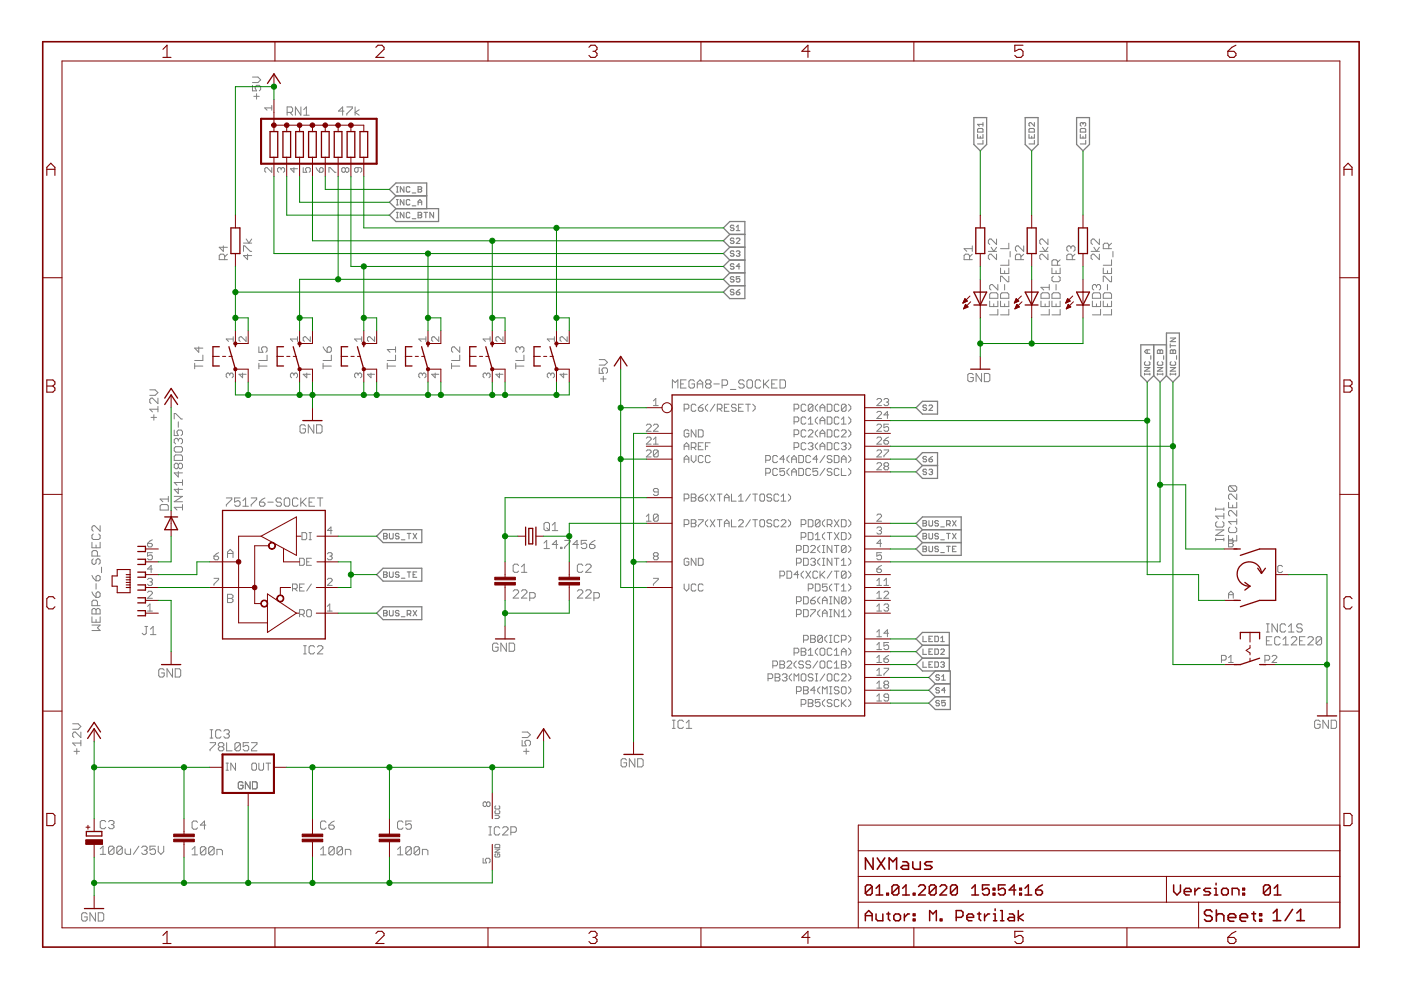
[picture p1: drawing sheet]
<svg xmlns="http://www.w3.org/2000/svg" width="297mm" height="210mm" viewBox="0 0 297 210" stroke-linecap="round" stroke-linejoin="round" font-family="sans-serif">
<g fill="none" stroke="#808080" stroke-width=".21">
<path d="M53.5 18.1v1.2h.9l-.3-.6v-.3l.3-.3h.6l.3 .3v.6l-.3 .3M53.5 16.3h1.2l.6 .6-.6 .6h-1.2M54.4 19.9v1.1M53.8 20.4h1.2M57.6 35.5v1l-1-1h-.2l-.3 .3v.5l.3 .2M57.6 22.9h-1.5l.5 .5M57.6 22.4v1M59.6 35.8l-.2-.3-.6 .3v.5l.3 .2M59.6 35.8l.2-.3 .5 .3v.5l-.2 .2M59.6 35.8v.2M60.9 23.8h.8l.3-.2v-.6l-.3-.3h-.8v1.7M61.5 23.8l.5 .6"/>
<path d="M62.3 35.5v1l-.7-.7h1.5M63.8 22.7v1.7l-1.2-1.7v1.7M64.3 35.5v1h.7l-.2-.5v-.2l.2-.3h.6l.2 .3v.5l-.2 .2M64.4 23.3l.6-.6v1.7M64.4 24.4h1.2M67 35.5l.8 1M67.8 35.8l.2-.3 .5 .3v.5l-.2 .2h-.5zM69.7 36.5v-1h.3l1 1h.2M72.9 23.6h-1.1l.8-.9v1.7M73.2 35.8v.5M73.2 35.8l.3-.3 .5 .3v.5l-.3 .2h-.2l-.3-.2M73.2 35.8l-.2-.3-.5 .3v.5l.2 .2h.3l.2-.2"/>
<path d="M73.5 22.7h1.2v.3l-1.2 1.1v.3M75.3 22.7v1.7M75.9 35.5v.8l-.2 .2h-.3l-.2-.2v-.5l.2-.3h1l.3 .3v.5l-.3 .2M76.2 23.3l-.9 .5 .9 .6M47.3 52.1v1.2l-.8-.9h1.7M47.6 55.1v-.9l-.3-.3h-.5l-.3 .3v.9h1.7M48.2 53.9l-.6 .6M51.6 53.3v-1.2h.3l1.2 1.2h.3M51.6 51.5h1.8M52.2 50.7l.6 .8 .6-.8M52.5 53.9v1.2l-.9-.9h1.8M205.6 55.1v-.9l-.3-.3h-.6l-.3 .3v.9h1.7"/>
<path d="M206.1 52.7h-1.7l.6 .6M206.1 53.9l-.5 .6M206.1 52.1v1.2M209.5 53.3h1.8M210.1 52.4l.6 .9 .6-.9M211.3 50.7v1.1l-1.2-1.1h-.3l-.3 .3v.5l.3 .3M211.3 53.9v1.2l-1.2-1.2h-.3l-.3 .3v.6l.3 .3M212.1 56.8v1.2h1.8v-1.2M213 57.4v.6M213.9 51.6v1.1h-1.8M213.9 55.1v1.1h-1.8M213.9 58.6v1.1h-.3l-1.2-1.1h-.3v1.1"/>
<path d="M214.2 53.3v1.2M216.5 55.1v-.9l-.3-.3h-.6l-.3 .3v.9h1.7M217 52.1v1.2l-1.1-1.2h-.3l-.3 .3v.6l.3 .3M217 53.9l-.5 .6M220.5 53.3h1.7M221 52.4l.6 .9 .6-.9M222.2 53.9v1.2l-1.2-1.2h-.3l-.2 .3v.6l.2 .3M222.2 50.7v1.1l-1.2-1.1h-.3l-.2 .3v.5l.2 .3M223 56.8v1.2h1.8v-1.2M223.3 58.6l-.3 .3v.6l.3 .2h1.2l.3-.2v-.6l-.3-.3M223.9 57.4v.6M224.2 56.2v-.8l-.3-.3h-.6l-.3 .3v.8h1.8"/>
<path d="M224.8 55.1l-.6 .5M227.1 52.4l-.3-.3h-.3l-.3 .3v.6l.3 .3M227.1 52.4l.3-.3h.2l.3 .3v.6l-.3 .3M227.1 52.4v.3M227.4 55.1v-.9l-.3-.3h-.6l-.3 .3v.9h1.7M227.9 53.9l-.5 .6M231.3 53.3h1.8M231.9 52.4l.6 .9 .6-.9M233.1 53.9v1.2l-1.2-1.2h-.3l-.3 .3v.6l.3 .3M233.1 50.7v1.1l-1.2-1.1h-.3l-.3 .3v.5l.3 .3M233.9 56.8v1.2h1.8v-1.2M234.8 57.4v.6"/>
<path d="M235.1 52.7v-.8l-.3-.3h-.6l-.3 .3v.8h1.8M235.7 58.6v1.1h-.3l-1.2-1.1h-.3v1.1M235.7 55.1v1.1h-1.8M235.7 51.6l-.6 .5M236 53.3v1.2M41.3 77.6h1.7M41.3 77v1.2M42.1 73.5v1.2l-.8-.9h1.7M43 75.3v1.1h-1.7M48.7 79.4l-.2-.3h-.3l-.2 .3v.4l.2 .3M48.7 79.4l.3-.3h.2l.2 .3v.4l-.2 .3M48.7 79.4v.2"/>
<path d="M49.4 71.9h-1.4l.5 .5M49.4 71.4v1M51.4 79.1v1l-.7-.7h1.5M52.2 71.4v1l-1-1-.5 .2v.5l.2 .3M54.9 73.5v1.2h.9l-.3-.6v-.3l.3-.3h.5l.3 .3v.6l-.3 .3M54.9 77v1.2M54.9 77.6h1.7M56.6 75.3v1.1h-1.7M62.3 79.4l-.2-.3h-.3l-.2 .3v.4l.2 .3M62.3 79.4l.3-.3h.2l.3 .3v.4l-.3 .3M62.3 79.4v.2M63.1 71.4v1"/>
<path d="M63.1 71.9h-1.5l.5 .5M65 79.1v1l-.7-.7h1.5M65.8 71.4v1l-1-1-.5 .2v.5l.2 .3M68.5 77.6h1.8M68.5 77v1.2M68.5 73.5l.9 1.2M69.4 73.8l.3-.3h.3l.3 .3v.6l-.3 .3h-.6zM70.3 75.3v1.1h-1.8M75.9 79.4l-.2-.3h-.3l-.2 .3v.4l.2 .3M75.9 79.4l.3-.3h.2l.3 .3v.4l-.3 .3M75.9 79.4v.2M76.7 71.9h-1.5l.5 .5"/>
<path d="M76.7 71.4v1M78.7 79.1v1l-.8-.7h1.5M79.4 71.4v1l-1-1-.5 .2v.5l.3 .3M82.1 77.6h1.8M82.1 77v1.2M83.9 75.3v1.1h-1.8M83.9 73.5v1.2M83.9 74.1h-1.8l.6 .6M89.6 79.4v.2M89.6 79.4l-.3-.3h-.3l-.2 .3v.4l.2 .3M89.6 79.4l.2-.3h.2l.3 .3v.4l-.3 .3M90.3 71.9h-1.5l.5 .5"/>
<path d="M90.3 71.4v1M92.3 79.1v1l-.8-.7h1.5M93 71.4v1l-1-1-.5 .2v.5l.3 .3M95.7 77.6h1.8M95.7 77v1.2M97.5 73.5v1.2l-1.2-1.2h-.3l-.3 .3v.6l.3 .3M97.5 75.3v1.1h-1.8M103.2 79.4l-.3-.3h-.2l-.3 .3v.4l.3 .3M103.2 79.4l.2-.3h.3l.2 .3v.4l-.2 .3M103.2 79.4v.2M103.9 71.4v1M103.9 71.9h-1.5l.5 .5"/>
<path d="M105.9 79.1v1l-.8-.7h1.5M106.6 71.4v1l-1-1-.5 .2v.5l.3 .3M109.3 77.6h1.8M109.3 77v1.2M110.2 73.8l-.3-.3h-.3l-.3 .3v.6l.3 .3M110.2 73.8l.3-.3h.3l.3 .3v.6l-.3 .3M110.2 73.8v.3M111.1 75.3v1.1h-1.8M116.8 79.4l-.3-.3h-.2l-.3 .3v.4l.3 .3M116.8 79.4l.2-.3h.3l.2 .3v.4l-.2 .3M116.8 79.4v.2M117.5 71.9h-1.5l.5 .5"/>
<path d="M117.5 71.4v1M119.5 79.1v1l-.8-.7h1.5M120.2 71.4v1l-.9-1-.6 .2v.5l.3 .3M127 78v1.2h.9l-.3-.6v-.3l.3-.3h.6l.3 .3v.6l-.3 .3M127 76.2h1.2l.6 .6-.6 .6h-1.2M127.9 79.8v1.1M206.4 79.5l-.3-.3h-.6l-.3 .3v1.1l.3 .3h.6l.3-.3v-.5h-.6M208.1 79.2v1.7l-1.2-1.7v1.7M208.7 79.2h.9l.3 .3v1.1l-.3 .3h-.9zM209.8 63.8v1.2h1.8v-1.2M209.8 62.4l.3-.3h1.2l.3 .3v.8h-1.8zM210.7 64.4v.6"/>
<path d="M211.6 65.6v1.2h-1.8M211.6 60.3v1.2l-1.2-1.2h-.3l-.3 .3v.6l.3 .3M212.1 62.4l.3-.3h1.2l.3 .3v.8h-1.8zM212.1 63.8v1.2h1.8v-1.2M213 60.3v1.2M213 64.4v.6M213.9 65.6v1.2h-1.8M220.7 63.8v1.2h1.8v-1.2M220.7 62.4l.3-.3h1.2l.3 .3v.8h-1.8zM221.6 64.4v.6M222.5 65.6v1.2h-1.8M222.5 60.3v1.2"/>
<path d="M222.5 60.9h-1.8l.6 .6M223 63.8v1.2h1.8v-1.2M223.3 62.1h1.2l.3 .3v.8h-1.8v-.8zM223.9 60.3v1.2M223.9 64.4v.6M224.8 65.6v1.2h-1.8M231.6 63.8v1.2h1.7v-1.2M231.9 62.1h1.2l.2 .3v.8h-1.7v-.8zM232.5 60.6l-.3-.3h-.3l-.3 .3v.6l.3 .3M232.5 60.6l.3-.3h.3l.2 .3v.6l-.2 .3M232.5 60.6v.3M232.5 64.4v.6"/>
<path d="M233.3 65.6v1.2h-1.7M233.9 63.8v1.2h1.8v-1.2M233.9 62.4l.3-.3h1.2l.3 .3v.8h-1.8zM234.8 60.3v1.2M234.8 64.4v.6M235.7 65.6v1.2h-1.8M31.7 82.7h1.2l.6 .5-.6 .6h-1.2M32 88.5h1.2M32.6 87.9v1.2M33.5 86.8h-1.8l.6 .5M33.5 84.4v1.2l-1.2-1.2h-.3l-.3 .3v.6l.3 .3M33.5 86.2v1.1"/>
<path d="M36.9 91.2v1.2h.9l-.3-.6v-.3l.3-.3h.6l.3 .3v.6l-.3 .3M36.9 95l.3-.3h1.2l.3 .3v.6l-.3 .3h-1.2l-.3-.3zM36.9 96.8l.3-.3h1.2l.3 .3v.8h-1.8zM36.9 88.8v-1.1h.3l1.2 1.1h.3M37.8 93.2l.3-.3h.3l.3 .3v.6l-.3 .3M37.8 98.5l.3-.3h.3l.3 .3v.6l-.3 .3h-.3l-.3-.3M37.8 89.4v1.2M37.8 93.2v.3M37.8 98.5v.6M37.8 100v1.1l-.9-.8h1.8M37.8 98.5l-.3-.3h-.3l-.3 .3v.6l.3 .3h.3l.3-.3M37.8 93.2l-.3-.3h-.3l-.3 .3v.6l.3 .3"/>
<path d="M64.8 90.4l-.3-.3h-.6l-.3 .3v1.1l.3 .3h.6l.3-.3v-.6h-.6M66.5 90.1v1.7l-1.1-1.7v1.7M67.1 90.1h.9l.3 .3v1.1l-.3 .3h-.9zM127.3 80.3h1.2M137 92.9l.3-.2h.5l.2 .2v.3l-1 1h1M137 90.2l.3-.3h.5l.2 .3v.2l-1 1h1M137 95.6l.3-.2h.5l.2 .2v.3l-1 1h1M138.5 90.2l.3-.3h.5l.3 .3v.2l-1.1 1h1.1M138.5 94.2h1.1M138.5 93.2l.5-.5v1.5M138.5 85l.5-.5v1.5M138.5 86h1.1"/>
<path d="M139.6 95.6l-.3-.2h-.5l-.3 .2v1M139.6 95.6v1l-.3 .3h-.5l-.3-.3M139.6 95.6l-1.1 1M142.6 82.3v-1.8l.6 .6 .5-.6v1.8M144.3 81.4h.6M145.1 86.7h.7l.2-.3v-.4l-.2-.3h-.7v1.5M145.1 95.4v-1l.5-.5 .4 .5v1M145.1 98.1v-1l.5-.5 .4 .5v1M145.1 94.6h.9M145.1 97.3h.9M145.5 80.5h-1.2v1.8h1.2M146 91.4l-.2-.3h-.5l-.2 .3v1l.2 .2h.5l.2-.2v-.5h-.4"/>
<path d="M146.6 94.9h.7l.3-.3v-.5l-.3-.2h-.7v1.5M146.6 96.6v1l.5 .5 .5-.5v-1M147.1 94.9l.5 .5M147.2 80.8l-.3-.3h-.5l-.3 .3v1.2l.3 .3h.5l.3-.3v-.6h-.5M147.6 86l-.3-.3h-.5l-.2 .3v1l.2 .2h.5l.3-.2M147.6 91.1v1.5l-1-1.5v1.5M147.8 81.4h1.2M147.8 82.3v-1.2l.6-.6 .6 .6v1.2M148.1 91.1h.7l.3 .3v1l-.3 .2h-.7zM148.1 86.4h.7l.3 .3v.3l-.3 .2h-.5l-.2-.2zM148.1 94.6h.5M149.1 93.9h-1v1.5h1"/>
<path d="M149.1 96.8l-.3-.2h-.5l-.2 .2v1l.2 .3h.5l.3-.3M149.1 85.7l-1 .7M149.6 94.6h.5M149.9 81.4l-.3-.3v-.3l.3-.3h.6l.2 .3v.3l-.2 .3M149.9 81.4l-.3 .3v.3l.3 .3h.6l.2-.3v-.3l-.2-.3M149.9 81.4h.6M150.1 85.7l-.5 .5v.5l.5 .5M150.6 93.9h-1v1.5M150.6 96.8l-.3-.2h-.5l-.2 .2v1l.2 .3h.5l.3-.3M151.3 81.4h1.2M151.6 85.7l-1 1.5M152.1 86.7h.7l.3-.3v-.4l-.3-.3h-.7v1.5"/>
<path d="M152.6 86.7l.5 .5M153.1 81.7h.9l.3-.3v-.6l-.3-.3h-.9v1.8M153.6 86.4h.5M154.6 85.7h-1v1.5h1M154.9 82.6h1.1M156.1 86l-.3-.3h-.5l-.2 .3v.2l.2 .2h.5l.3 .3v.3l-.3 .2h-.5l-.2-.2M156.6 86.4h.5M157.6 85.7h-1v1.5h1M157.8 80.8l-.3-.3h-.6l-.3 .3v.3l.3 .3h.6l.3 .3v.3l-.3 .3h-.6l-.3-.3M158.1 85.7h1M158.6 85.7v1.5M158.6 80.5h.6l.3 .3v1.2l-.3 .3h-.6l-.2-.3v-1.2z"/>
<path d="M159.6 85.7l.5 .5v.5l-.5 .5M161.3 80.8l-.3-.3h-.6l-.3 .3v1.2l.3 .3h.6l.3-.3M161.9 80.5v1.8M162.2 81.4l.8 .9M162.3 97.6h.8l.2-.3v-.5l-.2-.2h-.8v1.5M163 80.5l-1.1 1.2M163.6 81.4h.6M164.8 80.5h-1.2v1.8h1.2M164.8 96.8l-.2-.2h-.5l-.2 .2v1l.2 .3h.5l.2-.3M164.8 99.6l-.2-.3h-.5l-.2 .3v1l.2 .2h.5l.2-.2M165.4 80.5h.9l.2 .3v1.2l-.2 .3h-.9zM166.3 99.3h-.9v.8l.4-.3 .5 .3v.5l-.2 .2h-.5l-.2-.2"/>
<path d="M166.3 97.3h-.9l.7-.7v1.5M167.3 96.6l-.4 .5v.5l.4 .5M167.3 99.3l-.4 .5v.5l.4 .5M167.9 97.3h.9M167.9 98.1v-1l.5-.5 .4 .5v1M168.4 92.1h.7l.3-.2v-.5l-.3-.3h-.7v1.5M168.4 94.9h.7l.3-.3v-.5l-.3-.2h-.7v1.5M168.4 86.7h.7l.3-.3v-.4l-.3-.3h-.7v1.5M168.4 89.4h.7l.3-.2v-.5l-.3-.3h-.7v1.5M169.4 96.6h.7l.2 .2v1l-.2 .3h-.7zM169.4 99.3h.7l.2 .3v1l-.2 .2h-.7zM170.9 91.4l-.3-.3h-.5l-.2 .3v1l.2 .2h.5l.3-.2"/>
<path d="M170.9 88.7l-.3-.3h-.5l-.2 .3v1l.2 .2h.5l.3-.2M170.9 86l-.3-.3h-.5l-.2 .3v1l.2 .2h.5l.3-.2M170.9 94.1l-.3-.2h-.5l-.2 .2v1l.2 .3h.5l.3-.3M171.4 91.4l.2-.3h.5l.3 .3v.3l-1 .9h1M171.4 94.1l.2-.2h.5l.3 .2v.3l-.3 .2M171.4 88.9l.5-.5v1.5M171.4 89.9h1M171.9 96.8l-.3-.2h-.5l-.2 .2v1l.2 .3h.5l.3-.3M171.9 99.6l-.3-.3h-.5l-.2 .3v1l.2 .2h.5l.3-.2M171.9 94.6h.2M172.1 94.6l.3 .3v.2l-.3 .3h-.5l-.2-.3M172.4 86l-.3-.3h-.5l-.2 .3v1"/>
<path d="M172.4 86v1l-.3 .2h-.5l-.2-.2M172.4 86l-1 1M173.4 99.3h-1v.8l.5-.3 .5 .3v.5l-.3 .2h-.5l-.2-.2M173.4 85.7l-.5 .5v.5l.5 .5M173.4 88.4l-.5 .5v.5l.5 .5M173.4 91.1l-.5 .6v.4l.5 .5M173.4 93.9l-.5 .5v.5l.5 .5M173.4 97.3h-1l.7-.7v1.5M173.9 87.2v-1l.5-.5 .5 .5v1M173.9 89.9v-1l.5-.5 .5 .5v1M173.9 92.6v-.9l.5-.6 .5 .6v.9M173.9 95.4v-1l.5-.5 .5 .5v1"/>
<path d="M173.9 91.9h1M173.9 94.6h1M173.9 89.2h1M173.9 86.4h1M174.9 99.3l-1 1.5M174.9 96.6l-1 1.5M175.4 91.1h.7l.3 .3v1l-.3 .2h-.7zM175.4 85.7h.7l.3 .3v1l-.3 .2h-.7zM175.4 88.4h.7l.3 .3v1l-.3 .2h-.7zM175.4 93.9h.7l.3 .2v1l-.3 .3h-.7zM176.4 99.6l-.3-.3h-.5l-.2 .5 .2 .3h.5l.3 .2v.3l-.3 .2h-.5l-.2-.2M176.4 96.8l-.3-.2h-.5l-.2 .5 .2 .2h.5l.3 .3v.2l-.3 .3h-.5l-.2-.3"/>
<path d="M176.9 96.6h.7l.3 .2v1l-.3 .3h-.7zM177.9 91.4l-.3-.3h-.5l-.2 .3v1l.2 .2h.5l.3-.2M177.9 86l-.3-.3h-.5l-.2 .3v1l.2 .2h.5l.3-.2M177.9 88.7l-.3-.3h-.5l-.2 .3v1l.2 .2h.5l.3-.2M177.9 94.1l-.3-.2h-.5l-.2 .2v1l.2 .3h.5l.3-.3M177.9 99.6l-.3-.3h-.5l-.2 .3v1l.2 .2h.5l.3-.2M178.4 91.4l.2-.3h.5l.3 .3v.3l-1 .9h1M178.4 98.1v-1l.5-.5 .5 .5v1M178.4 99.3v1.5h1M178.4 94.1l.2-.2h.5l.3 .2v.3l-.3 .2M178.4 97.3h1M178.4 88.9l.5-.5v1.5"/>
<path d="M178.4 89.9h1M178.9 94.6h.2M179.1 94.6l.3 .3v.2l-.3 .3h-.5l-.2-.3M179.4 86l-.3-.3h-.5l-.2 .3v1M179.4 86v1l-.3 .2h-.5l-.2-.2M179.4 86l-1 1M179.9 85.7l.5 .5v.5l-.5 .5M179.9 88.4l.5 .5v.5l-.5 .5M179.9 91.1l.5 .6v.4l-.5 .5M179.9 93.9l.5 .5v.5l-.5 .5M179.9 96.6l.5 .5v.5l-.5 .5M179.9 99.3l.5 .5v.5l-.5 .5"/>
<path d="M185.9 98.4l.3-.3h.4l.3 .3v.2l-1 1h1M185.9 92.9l.3-.2h.4l.3 .2v.3l-1 1h1M185.9 90.2l.3-.3h.4l.3 .3v.2l-1 1h1M185.9 95.6l.3-.2h.4l.3 .2v.3l-1 1h1M185.9 84.8l.3-.3h.4l.3 .3v.2l-1 1h1M185.9 87.5l.3-.3h.4l.3 .3v.2l-1 1h1M187.4 84.8l.3-.3h.5l.2 .3v.2l-.2 .3M187.4 93.4h.8l.2 .3v.2l-.2 .3h-.5l-.3-.3zM187.4 95.4h1v.2l-1 1v.3M187.7 98.9l-.3-.3v-.2l.3-.3h.5l.2 .3v.2l-.2 .3M187.7 98.9l-.3 .2v.3l.3 .2h.5l.2-.2v-.3l-.2-.2M187.7 98.9h.5"/>
<path d="M187.9 85.3h.3M188.2 85.3l.2 .2v.2l-.2 .3h-.5l-.3-.3M188.4 89.9h-1v.8l.5-.3h.3l.2 .3v.5l-.2 .2h-.5l-.3-.2M188.4 88h-1l.8-.8v1.5M188.4 92.7l-1 .7M19.5 115v1.1h1.7v-1.1M19.8 113.2l-.3 .3v.6l.3 .3h1.1l.3-.3v-.6l-.3-.3M19.8 118.5l-.3 .3v.6l.3 .3h.3l.3-.3v-.6l.3-.3h.2l.3 .3v.6l-.3 .3M20.4 115.5v.6M20.7 117.9v-.9l-.3-.3h-.6l-.3 .3v.9h1.7M21.2 111.5v1.1l-1.1-1.1h-.3l-.3 .3v.5l.3 .3M31.3 115.2h.7l.3 .2v.3l-.3 .3h-.5l-.2-.3z"/>
<path d="M32.3 117.2h-1v.7l.5-.2h.2l.3 .2v.5l-.3 .3h-.5l-.2-.3M32.3 114.4l-1 .8M34.2 107h1.2l.3 .3v.8h-1.7v-.8zM35.7 105.2v1.2M35.7 105.8h-1.7l.5 .6M36.9 105.2h1.8l-1.8 1.2h1.8M37.8 103.5v1.1l-.9-.8h1.8M38.7 107.6h-1.8l.6 .5M38.7 101.7v1.2M38.7 107v1.1M38.7 102.3h-1.8l.6 .6M45.4 117.9h.7l.3 .5-.3 .3h-.5l-.2-.3z"/>
<path d="M46.4 117.2l-1 .7M48 105.6h1.1v.3l-1.1 1.1v.3M48.2 118.2v-1.1l.6-.6 .6 .6v1.1M48.2 117.3h1.2M50.9 105.6h-1.2v.9l.6-.3h.3l.3 .3v.5l-.3 .3h-.6l-.3-.3M51.5 107.3h1.2M51.5 106.2l.6-.6v1.7M53.3 105.6h1.1v.3l-1.1 1.1v.3M55 106.5h.9l.3 .2v.3l-.3 .3h-.6l-.3-.3zM56.2 105.6l-.6 .3-.6 .6M56.8 106.5h1.1M59.7 105.9l-.3-.3h-.6l-.3 .3v.3l.3 .3h.6l.3 .2v.3l-.3 .3h-.6l-.3-.3"/>
<path d="M60.6 105.6h.6l.2 .3v1.1l-.2 .3h-.6l-.3-.3v-1.1zM63.2 105.9l-.3-.3h-.6l-.3 .3v1.1l.3 .3h.6l.3-.3M63.5 118.4h.8l.2 .2v1l-.2 .3h-.8zM63.8 105.6v1.7M64 112.9h.8l.2 .3v1l-.2 .2h-.8zM64.1 106.5l.8 .8M64.9 105.6l-1.1 1.1M65 119.1h.5M65.5 106.5h.6M65.5 112.9h.5M65.5 114.4h.5M65.8 112.9v1.5"/>
<path d="M66 118.4h-1v1.5h1M66.7 105.6h-1.2v1.7h1.2M67.3 105.6h1.2M67.9 105.6v1.7M69.4 117.4l.3-.2h.5l.2 .2v.3l-.2 .2M69.9 117.9h.3M70.2 117.9l.2 .3v.2l-.2 .3h-.5l-.3-.3M70.4 112.5h-1l.8-.8v1.5M110 119.9l-.3-.3h-.6l-.3 .3v1.2l.3 .2h.6l.3-.2M115.3 115.1l.6-.5v1.7M115.3 116.3h1.2M115.3 111.1l.3-.3h.6l.3 .3v1.1l-.3 .3h-.6l-.3-.3z"/>
<path d="M115.9 111.9l.6 .6M117.1 112.5h1.2M117.1 111.3l.6-.5v1.7M118.3 115.4h-1.2l.9-.8v1.7M118.9 116h.2v.3h-.2zM119.7 114.6h1.2v.3l-1.2 1.1v.3M122.6 115.4h-1.1l.8-.8v1.7M123.6 119.9l-.3-.3h-.6l-.3 .3v1.2l.3 .2h.6l.3-.2M124.2 119.9l.3-.3h.6l.2 .3v.3l-1.1 1.1h1.1M124.4 114.6h-1.2v.8l.6-.3h.3l.3 .3v.6l-.3 .3h-.6l-.3-.3M125 115.4h.9l.3 .3v.3l-.3 .3h-.6l-.3-.3zM126.2 114.6l-1.2 .8"/>
<path d="M137 109.5l.5-.5v1.5M137 110.5h1M138.8 117.9l-.3-.2v-.3l.3-.2h.5l.3 .2v.3l-.3 .2M138.8 117.9l-.3 .3v.2l.3 .3h.5l.3-.3v-.2l-.3-.3M138.8 117.9h.5M139.6 109.3v1l-.3 .2h-.5l-.3-.2M139.6 104.3h-.8l-.3-.2v-.3l.3-.2h.5l.3 .2v1l-.3 .3h-.5l-.3-.3M139.6 109.3l-.3-.3h-.5l-.3 .3v1M139.6 109.3l-1.1 1M145.1 105.7h.7l.2-.2v-.5l-.2-.2h-.7v1.5M145.1 111.2h.7l.2-.2v-.6l-.2-.2h-.7v1.5M146 118.6l-.2-.2h-.5l-.2 .2v1l.2 .3h.5l.2-.3v-.5h-.4"/>
<path d="M146.6 104.8h.7l.3 .2-.3 .5 .3 .2v.3l-.3 .3h-.7zM146.6 110.2h.7l.3 .2-.3 .6 .3 .4-.3 .3h-.7zM146.6 111h.7M146.6 105.5h.7M147.6 118.4v1.5l-1-1.5v1.5M148.1 118.4h.7l.3 .2v1l-.3 .3h-.7zM148.1 110.2h1v.2l-1 1v.3M148.1 105.5h.7l.3 .2v.3l-.3 .3h-.5l-.2-.3zM149.1 104.8l-1 .7M150.1 104.8l-.5 .5v.4l.5 .6M150.1 110.2l-.5 .5v.5l.5 .5M150.6 110.2l1 1.5"/>
<path d="M150.6 104.8l1 1.5M151.6 110.2l-1 1.5M151.6 104.8l-1 1.5M152.1 104.8h1M152.1 110.2h1M152.6 104.8v1.5M152.6 110.2v1.5M153.6 111h1M153.6 106.3v-1l.5-.5 .5 .5v1M153.6 111.7v-1l.5-.5 .5 .5v1M153.6 105.5h1M155.1 110.2v1.5h1"/>
<path d="M155.1 104.8v1.5h1M156.6 110.4l.2-.2h.5l.3 .2v.3l-1 1h1M156.6 106.3h1M156.6 105.3l.5-.5v1.5M159.1 110.2l-1 1.5M159.1 104.8l-1 1.5M159.6 104.8h1M159.6 110.2h1M160.1 104.8v1.5M160.1 110.2v1.5M161.4 104.8h.5l.2 .2v1l-.2 .3h-.5l-.3-.3v-1zM161.4 110.2h.5l.2 .2v1l-.2 .3h-.5l-.3-.3v-1z"/>
<path d="M162.3 100.3h.8l.2-.2v-.5l-.2-.3h-.8v1.5M163.6 105l-.2-.2h-.5l-.3 .2v.3l.3 .2h.5l.2 .2v.3l-.2 .3h-.5l-.3-.3M163.6 110.4l-.2-.2h-.5l-.3 .2v.3l.3 .3h.5l.2 .2v.2l-.2 .3h-.5l-.3-.3M165.1 105l-.2-.2h-.5l-.3 .2v1l.3 .3h.5l.2-.3M165.1 110.4l-.2-.2h-.5l-.3 .2v1l.3 .3h.5l.2-.3M165.6 110.4l.3-.2h.5l.2 .2v.3l-1 1h1M165.6 106.3h1M165.6 105.3l.5-.5v1.5M167.1 110.2l.5 .5v.5l-.5 .5M167.1 104.8l.5 .5v.4l-.5 .6M167.9 100.8v-1l.5-.5 .4 .5v1M167.9 100.1h.9"/>
<path d="M168.9 119.4h.7l.3-.3v-.5l-.3-.2h-.7v1.5M168.9 116.6h.7l.3-.2v-.5l-.3-.2h-.7v1.5M169.9 113.9h.7l.3-.2v-.5l-.3-.3h-.7v1.5M169.9 111.2h.7l.3-.2v-.6l-.3-.2h-.7v1.5M170.4 118.4h.7l.3 .2v1l-.3 .3h-.7zM170.4 115.7h.7l.3 .2v1l-.3 .3h-.7zM171.4 112.9h.7l.3 .3v1l-.3 .2h-.7zM171.4 110.2h.7l.3 .2v1l-.3 .3h-.7zM171.9 118.6l.2-.2h.5l.3 .2v.3l-.3 .2M171.9 115.9l.2-.2h.5l.3 .2v.2l-1 1.1h1M172.4 119.1h.2M172.6 119.1l.3 .3v.2l-.3 .3h-.5l-.2-.3"/>
<path d="M172.9 114.4h1M172.9 113.4l.5-.5v1.5M173.9 110.4l-.3-.2h-.5l-.2 .2v1M173.9 110.4v1l-.3 .3h-.5l-.2-.3M173.9 115.7l-.5 .4v.5l.5 .6M173.9 118.4l-.5 .5v.5l.5 .5M173.9 110.4l-1 1M174.4 119.9h.5M174.4 118.4h.5M174.4 115.7h.5M174.4 117.2h.5M174.6 115.7v1.5"/>
<path d="M174.6 118.4v1.5M174.9 110.2l-.5 .5v.5l.5 .5M174.9 112.9l-.5 .5v.5l.5 .5M175.4 112.9h1M175.4 111.2h.7l.3-.2v-.6l-.3-.2h-.7v1.5M175.9 112.9v1.5M175.9 111.2l.5 .5M176.4 115.7v1.5l-1-1.5v1.5M176.4 118.4v1.5l-1-1.5v1.5M176.9 118.4h1M176.9 115.7h1M176.9 112.9l1 1.5"/>
<path d="M176.9 110.2l1 1.5M177.4 115.7v1.5M177.4 118.4v1.5M177.9 112.9l-1 1.5M177.9 110.2l-1 1.5M178.4 112.9h.7l.3 .3v1l-.3 .2h-.7zM178.4 119.9h1M178.4 110.2h.7l.3 .2v1l-.3 .3h-.7zM178.4 118.9l.5-.5v1.5M179.4 115.9v1l-.3 .3h-.5l-.2-.3M179.4 115.9l-.3-.2h-.5l-.2 .2v1M179.4 115.9l-1 1"/>
<path d="M179.9 110.2l.5 .5v.5l-.5 .5M179.9 112.9l.5 .5v.5l-.5 .5M179.9 115.7l.5 .4v.5l-.5 .6M179.9 118.4l.5 .5v.5l-.5 .5M185.9 109.3l.3-.3h.4l.3 .3v.2l-1 1h1M185.9 112l.3-.3h.4l.3 .3v.2l-.3 .3M186.4 112.5h.2M186.6 112.5l.3 .2v.3l-.3 .2h-.4l-.3-.2M186.9 117.2h-1v.7l.5-.2h.2l.3 .2v.5l-.3 .3h-.4l-.3-.3M186.9 115.2h-1l.7-.8v1.6M186.9 119.9l-.5 .2-.5 .5M257.7 114.4h1.8"/>
<path d="M257.7 107.7v.5M257.7 114.1v.6M257.7 112.4h1.8l-1.8 1.1h1.8M257.7 107.9h1.8M258 110.6l-.3 .3v.6l.3 .3h1.2l.3-.3v-.6l-.3-.3M259.5 107.7v.5M259.5 108.8v1.2M259.5 114.1v.6M259.5 109.4h-1.8l.6 .6M260.5 106.5v1.2h1.7v-1.2M260.5 113.5v2.5h.7l.3-.3v-.3l-.3-.2M260.5 115.2h.7"/>
<path d="M260.5 114.4h.7l.3 .3v.3l-.3 .2M260.8 103l-.3 .3v.6l.3 .3h1.1M260.8 111.8l-.3 .3v.5l.3 .3h1.1l.3-.3v-.5l-.3-.3M260.8 103h1.1l.3 .3v.6l-.3 .3M260.8 103l1.1 1.2M261.3 107.1v.6M261.3 114.1v.6M262.2 104.8v1.1l-1.2-1.1h-.2l-.3 .2v.6l.3 .3M262.2 108.2v1.2l-1.2-1.2h-.2l-.3 .3v.6l.3 .3M262.2 113.5v1.2h-1.7M262.2 110v1.2M262.2 110.6h-1.7l.5 .6"/>
<path d="M19.5 132.5h1.7l-.5 .6 .5 .6h-1.7M19.5 130.8v1.1h1.7v-1.1M19.5 125.5l.3 .6 .6 .6M19.5 122l.3 .6 .6 .5M19.8 129h.3l.3 .3 .3-.3h.2l.3 .3v.9h-1.7v-.9zM20.4 122.3l.3-.3h.2l.3 .3v.6l-.3 .2h-.5zM20.4 125.8l.3-.3h.2l.3 .3v.6l-.3 .3h-.5zM20.4 123.7v1.2M20.4 129.3v.9M20.4 131.4v.5M20.7 128.4v-.8l-.3-.3h-.6l-.3 .3v.8h1.7M21.5 120.2v1.2"/>
<path d="M30.7 132.8h.6M31 132.8v1.5l-.3 .3h-.3l-.3-.3M31.3 128.6l.5-.5v1.5M31.3 129.6h1M31.3 125.6l.2-.3h.5l.3 .3v.2l-1 1.1h1M31.3 122.9l.2-.3h.5l.3 .3v.2l-.3 .3M31.8 123.4h.2M31.9 134.6h1.2M31.9 133.4l.6-.6v1.8M32 123.4l.3 .2v.3l-.3 .2h-.5l-.2-.2M32.3 120.6h-1l.7-.7v1.5M45.4 122.6h1v.3l-1 1v.2"/>
<path d="M48.2 126h.9l.3 .3v.3l-.3 .3 .3 .3v.3l-.3 .3h-.9zM48.2 126.9h.9M62 124.8h.8l.2-.2v-.5l-.2-.3h-.8v1.5M62.5 124.8l.5 .5M63.5 130.3h.8l.2-.3v-.5l-.2-.2h-.8v1.5M63.5 124.6h.5M64 130.3l.5 .5M64.4 138.6h.5M64.4 136.9h.5M64.5 123.8h-1v1.5h1M64.7 136.9v1.7M65.3 129.3h.5l.2 .2v1l-.2 .3h-.5l-.3-.3v-1z"/>
<path d="M66 123.8l-1 1.5M66.7 137.2l-.3-.3h-.6l-.3 .3v1.1l.3 .3h.6l.3-.3M67.3 137.2l.3-.3h.6l.3 .3v.3l-1.2 1.1h1.2M69.4 129.6h1M69.4 122.9l.3-.3h.5l.2 .3v.2l-1 1h1M69.4 128.6l.5-.5v1.5M105.6 136.7l-.3-.3h-.6l-.3 .3v1.1l.3 .3h.6l.3-.3v-.6h-.6M107.4 136.4v1.7l-1.2-1.7v1.7M107.9 136.4h.9l.3 .3v1.1l-.3 .3h-.9zM108.8 125.3l.3-.2h.6l.3 .2v.3l-1.2 1.2h1.2M110.6 125.3l.2-.2h.6l.3 .2v.3l-1.1 1.2h1.1M110.6 121.3h1.1"/>
<path d="M110.6 120.2l.5-.6v1.7M112.3 126.8h.9l.3-.3v-.6l-.3-.3h-.9v1.8M122.4 125.3l.3-.2h.6l.3 .2v.3l-1.2 1.2h1.2M124.2 125.3l.3-.2h.6l.2 .2v.3l-1.1 1.2h1.1M125.9 126.8h.9l.3-.3v-.6l-.3-.3h-.9v1.8M138.5 122.6h1.1v.3l-1.1 1v.2M145.1 123.8v1l.5 .5 .4-.5v-1M147.6 124.1l-.3-.3h-.5l-.2 .3v1l.2 .2h.5l.3-.2M149.1 124.1l-.3-.3h-.5l-.2 .3v1l.2 .2h.5l.3-.2M165.4 122.1h.7l.2-.3v-.5l-.2-.2h-.7v1.5M166.9 121.1h.7l.3 .2v1l-.3 .3h-.7zM168.4 138.4h.7l.3-.2v-.5l-.3-.3h-.7v1.5"/>
<path d="M168.9 130.3h.7l.3-.3v-.5l-.3-.2h-.7v1.5M168.9 127.6h.7l.3-.3v-.5l-.3-.3h-.7v1.5M169.4 121.8h-1l.7-.7v1.5M169.9 137.4h.7l.3 .3v.2l-.3 .3 .3 .2v.3l-.3 .2h-.7zM169.9 138.2h.7M170.4 129.3h.7l.3 .2v1l-.3 .3h-.7zM170.4 121.1l-.5 .5v.5l.5 .5M170.4 126.5h.7l.3 .3v1l-.3 .2h-.7zM170.4 135.7h.7l.3-.2v-.5l-.3-.3h-.7v1.5M170.9 121.1l1 1.5M171.4 124.8h.7l.3-.2v-.5l-.3-.3h-.7v1.5M171.4 137.9l.5-.5v1.5"/>
<path d="M171.4 138.9h1M171.9 129.3h1v.2l-1 1v.3M171.9 127.3h.7l.3 .3v.2l-.3 .2h-.5l-.2-.2zM171.9 134.7h.7l.3 .3v.2l-.3 .3 .3 .2v.3l-.3 .2h-.7zM171.9 135.5h.7M171.9 121.1l-1 1.5M172.9 123.8h.7l.3 .3v1l-.3 .2h-.7zM172.9 126.5l-.5 .3-.5 .5M173.4 121.3l-.3-.2h-.5l-.2 .2v1l.2 .3h.5l.3-.3M173.4 137.4l-.5 .5v.5l.5 .5M173.9 121.1v1.5M173.9 126.5l-.5 .5v.6l.5 .4"/>
<path d="M173.9 129.3l-.5 .5v.5l.5 .5M174.1 137.4h.5l.3 .3v1l-.3 .2h-.5l-.2-.2v-1zM174.1 121.8l.8 .8M174.4 128v-1l.5-.5 .5 .5v1M174.4 130.8v-1l.5-.5 .5 .5v1M174.4 135v1l-.3 .2h-.5l-.2-.2M174.4 135l-.3-.3h-.5l-.2 .3v1M174.4 135l-1 1M174.4 130h1M174.4 127.3h1M174.9 121.1l-1 1M175.4 123.8h-1v.8l.5-.3h.2l.3 .3v.5l-.3 .2h-.5l-.2-.2"/>
<path d="M175.4 134.7l-.5 .5v.5l.5 .5M175.9 129.3h.5M175.9 130.8h.5M175.9 136.2h.5M175.9 134.7h.5M175.9 128h.5M175.9 126.5h.5M176.1 126.5v1.5M176.1 129.3v1.5M176.1 134.7v1.5M176.4 137.7l-.3-.3h-.5l-.2 .3v1l.2 .2h.5l.3-.2M176.4 123.8l-.5 .5v.5l.5 .5"/>
<path d="M176.4 121.1l-1 1.5M176.9 123.8h1M176.9 137.9l.5-.5v1.5M176.9 138.9h1M176.9 121.1h1M177.4 121.1v1.5M177.4 123.8v1.5M177.9 126.5v1.5l-1-1.5v1.5M177.9 129.3v1.5l-1-1.5v1.5M177.9 135l-.3-.3h-.5l-.2 .3v1l.2 .2h.5l.3-.2M178.4 130.8h1M178.4 125.3h1"/>
<path d="M178.4 135.7h.7l.3-.2v-.5l-.3-.3h-.7v1.5M178.4 138.9v-1l.5-.5 .5 .5v1M178.4 138.2h1M178.4 129.8l.5-.5v1.5M178.4 124.3l.5-.5v1.5M179.4 121.3v1l-.3 .3h-.5l-.2-.3M179.4 121.3l-.3-.2h-.5l-.2 .2v1M179.4 126.8l-.3-.3h-.5l-.2 .3v1M179.4 126.8v1l-.3 .2h-.5l-.2-.2M179.4 126.8l-1 1M179.4 121.3l-1 1M179.9 121.1l.5 .5v.5l-.5 .5"/>
<path d="M179.9 123.8l.5 .5v.5l-.5 .5M179.9 126.5l.5 .5v.6l-.5 .4M179.9 129.3l.5 .5v.5l-.5 .5M179.9 134.7l.5 .5v.5l-.5 .5M179.9 137.4l.5 .5v.5l-.5 .5M185.9 135h1M185.9 129.6h1M185.9 126.9h1M185.9 124.1h1M185.9 120.6h.7l.3 .3v.2l-.3 .3h-.4l-.3-.3zM185.9 134l.5-.5v1.5M185.9 123.1l.5-.5v1.5"/>
<path d="M185.9 125.8l.5-.5v1.6M185.9 128.6l.5-.5v1.5M185.9 136.7l.5-.5v1.5M185.9 139.4l.5-.4v1.5M185.9 137.7h1M187.4 125.6l.3-.3h.5l.2 .3v.2l-1 1.1h1M187.4 124.1h1M187.4 128.3l.3-.2h.5l.2 .2v.3l-.2 .2M187.4 139.7h.8l.2 .3v.2l-.2 .3h-.5l-.3-.3zM187.4 123.1l.5-.5v1.5M187.9 128.8h.3M188.2 128.8l.2 .3v.2l-.2 .3h-.5l-.3-.3"/>
<path d="M188.4 136.2h-1v.8l.5-.3h.3l.2 .3v.5l-.2 .2h-.5l-.3-.2M188.4 139l-1 .7M188.4 134.3h-1l.8-.8v1.5M259 140h.7l.3-.3v-.5l-.3-.2h-.7v1.5M260.5 126.9v-1.1l.5-.5 .5 .5v1.1M260.5 126.1h1M260.5 139.4l.5-.4v1.5M268.2 140h.7l.3-.3v-.5l-.3-.2h-.7v1.5M268.5 135.9h.6M268.5 134h.6M268.5 132.3h.6M268.8 132.3v1.7"/>
<path d="M269.7 135h-1.2v1.7h1.2M269.7 139.2l.2-.2h.5l.3 .2v.2l-1 1.1h1M270.8 132.3v1.7l-1.1-1.7v1.7M271.4 135.3l-.3-.3h-.5l-.3 .3v1.1l.3 .3h.5l.3-.3M271.9 120.1l-.2-.2h-.5l-.3 .2v1l.3 .3h.5l.2-.3M272 136.7h1.2M272 135.6l.6-.6v1.7M272.6 132.6l-.3-.3h-.6l-.3 .3v1.1l.3 .3h.6l.3-.3M273.2 134h1.1M273.2 132.9l.6-.6v1.7M273.8 135.3l.3-.3h.5l.3 .3v.3l-1.1 1.1h1.1M275.5 135.9h.6"/>
<path d="M276.1 132.6l-.3-.3h-.6l-.3 .3v.3l.3 .2h.6l.3 .3v.3l-.3 .3h-.6l-.3-.3M276.7 135h-1.2v1.7h1.2M277.3 135.3l.3-.3h.6l.2 .3v.3l-1.1 1.1h1.1M280.2 135.3l-.3-.3h-.6l-.3 .3v1.1M280.2 135.3v1.1l-.3 .3h-.6l-.3-.3M280.2 135.3l-1.2 1.1M15.4 153.5h1.2l.5 .5-.5 .6h-1.2M15.7 159.3h1.1M16.3 158.7v1.2M17.1 155.2v1.2l-1.1-1.2h-.3l-.3 .3v.6l.3 .3M17.1 157.5h-1.7l.6 .6M17.1 157v1.1"/>
<path d="M34.8 142.1l-.3-.3h-.6l-.2 .3v1.2l.2 .3h.6l.3-.3v-.6h-.6M36.6 141.8v1.8l-1.2-1.8v1.8M37.1 141.8h.9l.3 .3v1.2l-.3 .3h-.9zM44.5 157.5h1.2v.3l-1.2 1.1v.3M44.5 156.5h.6M44.5 154.7h.6M44.8 154.7v1.8M46.6 158.3l-.3-.3v-.2l.3-.3h.6l.3 .3v.2l-.3 .3M46.6 158.3l-.3 .3v.3l.3 .3h.6l.3-.3v-.3l-.3-.3M46.6 158.3h.6M46.9 155l-.3-.3h-.6l-.3 .3v1.2l.3 .3h.6l.3-.3M47.5 155l.3-.3h.5l.3 .3v.3l-.3 .3"/>
<path d="M48 157.5v1.7h1.2M48 155.6h.3M48.3 155.6l.3 .3v.3l-.3 .3h-.5l-.3-.3M51 157.8l-.3-.3h-.6l-.3 .3v1.1M51 157.8v1.1l-.3 .3h-.6l-.3-.3M51 157.8l-1.2 1.1M52.7 157.5h-1.1v.8l.5-.3h.3l.3 .3v.6l-.3 .3h-.5l-.3-.3M53.3 157.5h1.2v.3l-1.2 1.1v.3h1.2M110.7 157v1.1h.9l-.3-.6v-.3l.3-.2h.6l.3 .2v.6l-.3 .3M110.7 155.2h1.2l.6 .6-.6 .6h-1.2M111 159.3h1.2M111.6 158.7v1.2"/>
<path d="M142.6 152.7h.6M142.6 154.4h.6M142.9 152.7v1.7M144.9 153l-.3-.3h-.6l-.3 .3v1.2l.3 .2h.6l.3-.2M145.5 153.3l.6-.6v1.7M145.5 154.4h1.2M162.8 143.9h.8l.2-.3v-.5l-.2-.2h-.8v1.5M163.9 141.2h.7l.2-.3v-.5l-.2-.3h-.7v1.5M164.3 142.9h.8l.3 .2v.3l-.3 .2 .3 .3v.2l-.3 .3h-.8zM164.3 143.6h.8M165.4 140.1h.7l.2 .3v.3l-.2 .2 .2 .3v.2l-.2 .2h-.7zM165.4 140.9h.7"/>
<path d="M165.8 143.1l.3-.2h.5l.3 .2v.3l-.3 .2M166.3 143.6h.3M166.6 143.6l.3 .3v.2l-.3 .3h-.5l-.3-.3M166.9 140.4l.2-.3h.5l.3 .3v.3l-1 .9h1M167.9 142.9l-.6 .5v.5l.6 .5M168.4 144.4v-1.5l.4 .5 .6-.5v1.5M168.8 140.1l-.4 .6v.5l.4 .4M168.9 146.6h.7l.3-.3v-.4l-.3-.3h-.7v1.5M169.9 149.3h.7l.3-.2v-.5l-.3-.3h-.7v1.5M170.1 142.9h.5l.3 .2v1l-.3 .3h-.5l-.2-.3v-1zM170.3 140.4l-.2-.3h-.5l-.2 .3v.3l.2 .2h.5l.2 .5-.2 .2h-.5l-.2-.2M170.4 145.6h.7l.3 .3v.2l-.3 .2 .3 .3v.3l-.3 .2h-.7z"/>
<path d="M170.4 146.3h.7M171.4 148.3h.7l.3 .3v.2l-.3 .3 .3 .2v.3l-.3 .2h-.7zM171.4 149.1h.7M171.9 140.4l-.3-.3h-.5l-.2 .3v.3l.2 .2h.5l.3 .3v.2l-.3 .2h-.5l-.2-.2M172.4 143.1l-.3-.2h-.5l-.2 .2v.3l.2 .2h.5l.3 .3v.2l-.3 .3h-.5l-.2-.3M172.9 146.3h-1l.7-.7v1.5M172.9 144.4h.5M172.9 142.9h.5M173.1 142.9v1.5M173.4 140.1l-1 1.5M173.9 148.3h-1v.8l.5-.3h.2l.3 .3v.5l-.3 .2h-.5l-.2-.2M173.9 140.4l.2-.3h.5l.3 .3v1l-.3 .2h-.5l-.2-.2z"/>
<path d="M173.9 145.6l-.5 .5v.5l.5 .5M174.4 147.1v-1.5l.5 .5 .5-.5v1.5M174.9 148.3l-.5 .5v.5l.5 .5M174.9 142.9l-1 1.5M175.6 142.9h.5l.3 .2v1l-.3 .3h-.5l-.2-.3v-1zM175.9 145.6h.5M175.9 147.1h.5M176.1 145.6v1.5M176.4 148.6l-.3-.3h-.5l-.2 .5 .2 .3h.5l.3 .2v.3l-.3 .2h-.5l-.2-.2M176.4 140.4l-.3-.3h-.5l-.2 .3v1l.2 .2h.5l.3-.2M176.9 141.6h1M176.9 140.7l.5-.6v1.5"/>
<path d="M177.9 148.6l-.3-.3h-.5l-.2 .3v1l.2 .2h.5l.3-.2M177.9 143.1l-.3-.2h-.5l-.2 .2v1l.2 .3h.5l.3-.3M177.9 145.9l-.3-.3h-.5l-.2 .5 .2 .2h.5l.3 .3v.3l-.3 .2h-.5l-.2-.2M178.4 140.1h.7l.3 .3v.3l-.3 .2 .3 .3v.2l-.3 .2h-.7zM178.4 148.3v1.5M178.4 143.1l.2-.2h.5l.3 .2v.3l-1 1h1M178.4 140.9h.7M178.6 145.6h.5l.3 .3v1l-.3 .2h-.5l-.2-.2v-1zM178.6 149.1l.8 .7M179.4 148.3l-1 1M179.9 148.3l.5 .5v.5l-.5 .5M179.9 140.1l.5 .6v.5l-.5 .4"/>
<path d="M179.9 142.9l.5 .5v.5l-.5 .5M179.9 145.6l.5 .5v.5l-.5 .5M185.9 147.6l.5-.5v1.5M185.9 142.2l.5-.5v1.5M185.9 144.9l.5-.5v1.5M185.9 148.6h1M185.9 145.9h1M185.9 143.2h1M185.9 140.5h1M187.4 141.7h1v.2l-1 1v.3M187.7 145.2l-.3-.3v-.2l.3-.3h.5l.2 .3v.2l-.2 .3M187.7 145.2l-.3 .2v.2l.3 .3h.5l.2-.3v-.2l-.2-.2"/>
<path d="M187.7 145.2h.5M188.4 147.9h-.7l-.3-.3v-.2l.3-.3h.5l.2 .3v1l-.2 .2h-.5l-.3-.2M260.5 140.5h1M279.9 153l-.3-.3h-.6l-.3 .3v1.2l.3 .2h.6l.3-.2v-.6h-.6M281.6 152.7v1.7l-1.1-1.7v1.7M282.2 152.7h.9l.3 .3v1.2l-.3 .2h-.9zM21.3 180l.5-.6v1.7M22.4 174.2l-.3-.2h-.6l-.2 .2v1.2l.2 .3h.6l.3-.3M23 174.2l.3-.2h.6l.3 .2v.3l-.3 .3M23.6 174.8h.3M23.9 174.8l.3 .3v.3l-.3 .3h-.6l-.3-.3M24.2 179.7v1.1l-.3 .3h-.6l-.3-.3"/>
<path d="M24.2 179.7l-.3-.3h-.6l-.3 .3v1.1M24.2 179.7l-1.2 1.1M25.9 179.7v1.1l-.3 .3h-.5l-.3-.3M25.9 179.7l-.3-.3h-.5l-.3 .3v1.1M25.9 179.7l-1.1 1.1M26.5 180v.8l.3 .3h.9v-1.1M29.4 179.4l-1.1 1.7M30 179.7l.3-.3h.6l.3 .3v.3l-.3 .3M33 179.4h-1.2v.9l.6-.3h.3l.3 .3v.5l-.3 .3h-.6l-.3-.3M33.5 179.4v1.2l.6 .5 .6-.5v-1.2M41.9 174.3l-.3-.2h-.6l-.3 .2v1.2l.3 .3h.6l.3-.3M43.6 179.8v1.2l-.3 .3h-.5l-.3-.3"/>
<path d="M43.6 179.8l-.3-.3h-.5l-.3 .3v1.2M43.6 179.8l-1.1 1.2M43.6 174.9h-1.1l.8-.8v1.7M45.4 179.8v1.2l-.3 .3h-.6l-.3-.3M45.4 179.8l-.3-.3h-.6l-.3 .3v1.2M45.4 179.8l-1.2 1.2M47.9 163.3h.5M47.9 161.8h.5M48.2 161.8v1.5M49.9 161.8v1.5l-1-1.5v1.5M51.5 166l-.2-.2h-.5l-.3 .2v1l.3 .3h.5l.2-.3v-.5h-.5M53 165.8v1.5l-1-1.5v1.5"/>
<path d="M53.5 165.8h.8l.2 .2v1l-.2 .3h-.8zM53.6 161.8h.5l.3 .3v.9l-.3 .3h-.5l-.2-.3v-.9zM54.9 161.8v1.2l.2 .3h.5l.3-.3v-1.2M56.4 161.8h1M56.9 161.8v1.5M69.1 174.3l-.3-.2h-.6l-.2 .2v1.2l.2 .3h.6l.3-.3M69.7 174.9h.9l.3 .3v.3l-.3 .3h-.6l-.3-.3zM70.9 179.8v1.2l-.3 .3h-.6l-.3-.3M70.9 179.8l-.3-.3h-.6l-.3 .3v1.2M70.9 179.8l-1.2 1.2M70.9 174.1l-.6 .2-.6 .6M72.6 179.8v1.2l-.3 .3h-.5l-.3-.3"/>
<path d="M72.6 179.8l-.3-.3h-.5l-.3 .3v1.2M72.6 179.8l-1.1 1.2M85.4 174.3l-.2-.2h-.6l-.3 .2v1.2l.3 .3h.6l.2-.3M87.2 179.8v1.2l-.3 .3h-.6l-.3-.3M87.2 179.8l-.3-.3h-.6l-.3 .3v1.2M87.2 174.1h-1.2v.8l.9-.3 .3 .3v.6l-.3 .3h-.6l-.3-.3M87.2 179.8l-1.2 1.2M89 179.8v1.2l-.3 .3h-.6l-.3-.3M89 179.8l-.3-.3h-.6l-.3 .3v1.2M89 179.8l-1.2 1.2M103.2 170.3l-.3-.3h-.2l-.3 .3v.5l.3 .2h.2l.3-.2M103.2 170.3l.2-.3h.3l.2 .3v.5l-.2 .2h-.3l-.2-.2"/>
<path d="M103.2 170.3v.5M103.6 177h.6M103.6 175.3h.6M103.9 175.3v1.7M104.9 172.9h.7l.4 .3-.4 .3h-.7M105.1 170.9l-.2 .1v.4l.2 .1h.7l.2-.1v-.4l-.2-.1M105.1 171.9l-.2 .1v.4l.2 .1h.7l.2-.1v-.4l-.2-.1M105.1 179h.7l.2 .2v.5h-1.1v-.5zM106 175.6l-.3-.3h-.6l-.3 .3v1.1l.3 .3h.6l.3-.3M106.6 175.6l.2-.3h.6l.3 .3v.3l-1.1 1.1h1.1M108.3 176.5h.9l.3-.3v-.6l-.3-.3h-.9v1.7M132.8 161.2l-.3-.3h-.5l-.3 .3v1.1l.3 .3h.5l.3-.3v-.6h-.6"/>
<path d="M134.6 160.9v1.7l-1.2-1.7v1.7M135.2 160.9h.9l.3 .3v1.1l-.3 .3h-.9zM18.5 193.8l-.3-.3h-.6l-.3 .3v1.2l.3 .3h.6l.3-.3v-.6h-.6M20.2 193.5v1.8l-1.1-1.8v1.8M20.8 193.5h.9l.3 .3v1.2l-.3 .3h-.9zM21.3 181.1h1.1M30.6 180.3h.3M30.9 180.3l.3 .3v.2l-.3 .3h-.6l-.3-.3M40.7 180.1l.6-.6v1.8M40.7 181.3h1.2M46 181.3v-1.2h.9l.3 .3v.9M68 181.3h1.1"/>
<path d="M68 180.1l.5-.6v1.8M73.2 181.3v-1.2h.9l.3 .3v.9M84.3 181.3h1.1M84.3 180.1l.6-.6v1.8M89.6 181.3v-1.2h.8l.3 .3v.9M102.4 182v1h.8l-.3-.5v-.3l.3-.2h.5l.2 .2v.5l-.2 .3M104.9 180h1.1l-1.1 .7h1.1M105.1 181l-.2 .2v.3l.2 .2h.7l.2-.2v-.3l-.2-.2h-.3v.4"/>
</g>
<g fill="none" stroke="#808080" stroke-width=".28">
<path d="M206.5 24.9h2.7v5.7l-1.4 1.4-1.3-1.4zM217.4 24.9h2.7v5.7l-1.4 1.4-1.3-1.4zM228.3 24.9h2.7v5.7l-1.4 1.4-1.3-1.4zM83.9 41.5l-1.3-1.3 1.3-1.4h6.6v5.4M83.9 41.5h6.6M83.9 41.5l-1.3 1.4 1.3 1.3M83.9 44.2h9.1v2.8h-9.1l-1.3-1.4zM154.7 49.7l-1.3-1.4 1.3-1.3h3.2v16.3h-3.2l-1.3-1.4 1.3-1.3M154.7 55.1l-1.3 1.4 1.3 1.3M154.7 52.4l-1.3 1.4 1.3 1.3M154.7 52.4h3.2M154.7 55.1h3.2"/>
<path d="M154.7 49.7l-1.3 1.4 1.3 1.3M154.7 49.7h3.2M154.7 57.8l-1.3 1.4 1.3 1.4M154.7 57.8h3.2M154.7 60.6h3.2M244.6 79.7l1.4 1.3 1.3-1.3M244.6 73.1v6.6M247.3 70.6h2.7v9.1l-1.3 1.3-1.4-1.3zM247.3 73.1h-5.4v6.6l1.3 1.3 1.4-1.3M194.2 86.4l1.4-1.3h3.2v2.7h-3.2zM195.6 96h3.2v5.4h-3.2l-1.4-1.3 1.4-1.4-1.4-1.4zM195.6 98.7h3.2"/>
<path d="M81.2 112.3h8.2v2.7h-8.2l-1.3-1.3zM195.6 112.3l-1.4-1.3 1.4-1.4h8.2v8.2h-8.2l-1.4-1.4 1.4-1.4M195.6 115h8.2M195.6 112.3h8.2M195.6 112.3l-1.4 1.4 1.4 1.3M79.9 121.8l1.3-1.3h8.2v2.7h-8.2zM79.9 130l1.3-1.3h8.2v2.7h-8.2zM195.6 139.6l-1.4 1.3 1.4 1.4h5.9v8.1h-3.2l-1.4-1.3 1.4-1.4M195.6 139.6h5.7M195.6 136.8l-1.4-1.3 1.4-1.4h5.7v8.2M195.6 136.8l-1.4 1.4 1.4 1.4M195.6 136.8h5.7"/>
<path d="M198.3 142.3l-1.4 1.3 1.4 1.4M198.3 145h3.2M198.3 147.7h3.2M198.3 145l-1.4 1.3 1.4 1.4"/>
</g>
<g fill="none" stroke="#808080" stroke-width=".23">
<path d="M84.1 39.6h.3M84.2 39.6v1.1M85.6 39.6v1.1l-.7-1.1v1.1M86.9 39.8l-.2-.2h-.4l-.2 .2v.7l.2 .2h.4l.2-.2M88.6 39.6h.6l.2 .2-.2 .4 .2 .3-.2 .2h-.6zM207.3 28.5v.8h1.1v-.8M207.3 27.4l.2-.2h.7l.2 .2v.6h-1.1zM207.8 28.9v.4M208.4 29.8v.7h-1.1M208.4 26v.8M208.4 26.4h-1.1l.3 .4M218.2 28.5v.8h1.1v-.8"/>
<path d="M218.4 27.2h.7l.2 .2v.6h-1.1v-.6zM218.7 28.9v.4M219.3 29.8v.7h-1.1M219.3 26v.8l-.8-.8-.3 .2v.4l.2 .2M229 27.4l.2-.2h.8l.2 .2v.6h-1.2zM229 28.5v.8h1.2v-.8M229.6 26.2l.2-.2 .4 .2v.4l-.2 .2M229.6 26.2l-.2-.2-.4 .2v.4l.2 .2M229.6 26.2v.2M229.6 28.9v.4M230.2 29.8v.7h-1.2M84.1 40.7h.3"/>
<path d="M84.1 43.5h.3M84.1 42.3h.3M84.1 46.2h.3M84.1 45h.3M84.2 42.3v1.2M84.2 45v1.2M85.6 42.3v1.2l-.7-1.2v1.2M85.6 45v1.2l-.7-1.2v1.2M86.9 42.5l-.2-.2h-.4l-.2 .2v.8l.2 .2h.4l.2-.2M86.9 45.2l-.2-.2h-.4l-.2 .2v.8l.2 .2h.4l.2-.2M87.4 40.9h.8M87.4 43.6h.8"/>
<path d="M87.4 46.4h.8M88.6 43.5v-.8l.4-.4 .4 .4v.8M88.6 45h.6l.2 .2-.2 .4 .2 .4-.2 .2h-.6zM88.6 40.2h.6M88.6 42.9h.8M88.6 45.6h.6M89.9 45h.8M90.3 45v1.2M91.9 45v1.2l-.8-1.2v1.2M155.6 53.4l-.2-.2h-.4l-.1 .4 .1 .2h.4l.2 .3-.2 .2h-.4l-.1-.2M155.6 47.9l-.2-.1h-.4l-.1 .3 .1 .2h.4l.2 .4-.2 .2h-.4l-.1-.2M155.6 50.7l-.2-.2h-.4l-.1 .4 .1 .2h.4l.2 .3-.2 .2h-.4l-.1-.2"/>
<path d="M155.6 56.1l-.2-.2h-.4l-.1 .4 .1 .2h.4l.2 .4-.2 .2h-.4l-.1-.2M155.6 58.8l-.2-.1h-.4l-.1 .3 .1 .2h.4l.2 .4-.2 .2h-.4l-.1-.2M156.1 48.1l.4-.3v1.1M156.1 50.7l.2-.2h.4l.2 .2v.2l-.8 .7h.8M156.1 53.4l.2-.2h.4l.2 .2-.2 .4M156.1 48.9h.8M156.5 53.8h.2M156.7 53.8l.2 .2-.2 .3h-.4l-.2-.2M156.9 58.7h-.8v.5l.4-.2 .4 .2v.4l-.2 .2h-.4l-.2-.2M156.9 56.5h-.8l.6-.6v1.2M155.6 61.6l-.2-.2h-.4l-.1 .3 .1 .2h.4l.2 .4-.2 .2h-.4l-.1-.2M156.1 61.9h.6l.2 .4-.2 .2h-.4l-.2-.2z"/>
<path d="M156.9 61.4l-.8 .5M242.7 79.3h1.1M242.7 77.9h1.1l-1.1 .8h1.1M242.7 79.1v.4M242.8 76.7l-.1 .2v.4l.1 .1h.8l.2-.1v-.4l-.2-.2M243.2 74.2v.7M243.8 74.2h-.8l-.3 .3 .3 .4h.8M243.8 79.1v.4M244 75.4v.8M245.4 74.4l.2-.2 .4 .2 .3-.2 .2 .2v.5h-1.1zM245.4 79.3h1.1M245.4 79.1v.4"/>
<path d="M245.4 77.9h1.1l-1.1 .8h1.1M245.6 76.7l-.2 .2v.4l.2 .1h.7l.2-.1v-.4l-.2-.2M246 74.4v.5M246.5 79.1v.4M246.7 75.4v.8M248.1 79.3h1.2M248.1 77.9h1.2l-1.2 .8h1.2M248.1 72.9v.8M248.1 79.1v.4M248.1 73.3h1.2M248.1 71.7h1.2l-1.2 .7h1.2M248.3 76.7l-.2 .2v.4l.2 .1h.8l.2-.1v-.4l-.2-.2"/>
<path d="M248.3 74.2l.4 .2 .4-.2 .2 .2v.5h-1.2v-.5zM248.7 74.4v.5M249.3 79.1v.4M249.4 75.4v.8M196.4 86.1l-.1-.2h-.4l-.2 .2 .2 .3h.4l.1 .2-.1 .4h-.4l-.2-.2M196.4 97l-.1-.2h-.4l-.2 .2 .2 .3h.4l.1 .2-.1 .4h-.4l-.2-.2M196.4 99.7l-.1-.2h-.4l-.2 .2 .2 .4h.4l.1 .1-.1 .4h-.4l-.2-.2M197 97.3h.5l.2 .4-.2 .2h-.4l-.1-.2zM197 86.1l.1-.2h.4l.2 .2v.2l-.7 .7h.7M197 99.7l.1-.2h.4l.2 .2-.2 .4M197.7 96.8l-.7 .5M81.3 113.1h.6l.2 .2-.2 .4 .2 .4-.2 .2h-.6z"/>
<path d="M81.3 113.7h.6M82.6 113.1v1l.2 .2h.3l.3-.2v-1M84.6 113.3l-.2-.2h-.4l-.2 .2 .2 .4h.4l.2 .2-.2 .4h-.4l-.2-.2M85.1 114.4h.8M86.3 113.1h.8M86.7 113.1v1.2M87.6 113.1l.7 1.2M88.3 113.1l-.7 1.2M195.7 110.4h.6l.1 .2-.1 .4 .1 .3-.1 .2h-.6zM195.7 113.1h.6l.1 .2-.1 .4 .1 .4-.1 .2h-.6zM195.7 115.8h.6l.1 .2-.1 .4 .1 .4-.1 .2h-.6zM195.7 116.4h.6"/>
<path d="M195.7 113.7h.6M195.7 111h.6M197 115.8v1l.1 .2h.4l.2-.2v-1M197 110.4v.9l.1 .2h.4l.2-.2v-.9M197 113.1v1l.1 .2h.4l.2-.2v-1M197.3 100.1h.2M197.5 100.1l.2 .1-.2 .4h-.4l-.1-.2M199 116l-.2-.2h-.4l-.2 .4 .2 .2h.4l.2 .4-.2 .2h-.4l-.2-.2M199 110.6l-.2-.2h-.4l-.2 .4 .2 .2h.4l.2 .3-.2 .2h-.4l-.2-.2M199 113.3l-.2-.2h-.4l-.2 .2 .2 .4h.4l.2 .2-.2 .4h-.4l-.2-.2M199.5 117.2h.7M199.5 114.4h.7"/>
<path d="M199.5 111.7h.7M200.7 115.8h.8M200.7 113.1h.8M200.7 111.1h.6l.2-.1v-.4l-.2-.2h-.6v1.1M201.1 113.1v1.2M201.1 115.8v1.2M201.1 111.1l.4 .4M202 116.4h.3M202 113.1l.7 1.2M202 110.4l.7 1.1M202.7 115.8h-.7v1.2h.7M202.7 113.1l-.7 1.2"/>
<path d="M202.7 110.4l-.7 1.1M81.3 121.3h.6l.2 .2-.2 .3 .2 .4-.2 .2h-.6zM81.3 129.4h.6l.2 .2-.2 .4 .2 .4-.2 .2h-.6zM81.3 121.8h.6M81.3 130h.6M82.6 121.3v.9l.2 .2h.3l.3-.2v-.9M82.6 129.4v1l.2 .2h.3l.3-.2v-1M84.6 121.5l-.2-.2h-.4l-.2 .3 .2 .2h.4l.2 .4-.2 .2h-.4l-.2-.2M84.6 129.6l-.2-.2h-.4l-.2 .4 .2 .2h.4l.2 .4-.2 .2h-.4l-.2-.2M85.1 122.6h.8M85.1 130.8h.8M86.3 121.3h.8"/>
<path d="M86.3 130.2h.6l.2-.2v-.4l-.2-.2h-.6v1.2M86.7 121.3v1.1M86.7 130.2l.4 .4M87.6 121.8h.4M87.6 129.4l.7 1.2M88.3 121.3h-.7v1.1h.7M88.3 129.4l-.7 1.2M195.7 134.9v1.1h.7M195.7 137.6v1.1h.7M197 138.2h.3M197 135.5h.3M197.7 134.9h-.7v1.1h.7"/>
<path d="M197.7 137.6h-.7v1.1h.7M198.2 134.9h.6l.2 .2v.7l-.2 .2h-.6zM198.2 137.6h.6l.2 .2v.8l-.2 .1h-.6zM199.5 137.8l.1-.2h.4l.2 .2v.2l-.7 .7h.7M199.5 136h.7M199.5 135.3l.3-.4v1.1M195.7 140.3v1.2h.7M197 140.9h.3M197.7 140.3h-.7v1.2h.7M198.2 140.3h.6l.2 .2v.8l-.2 .2h-.6zM199.2 143.3l-.2-.2h-.4l-.2 .2 .2 .3h.4l.2 .2-.2 .4h-.4l-.2-.2M199.2 146l-.2-.2h-.4l-.2 .2 .2 .3h.4l.2 .2-.2 .4h-.4l-.2-.2"/>
<path d="M199.2 148.7l-.2-.2h-.4l-.2 .2 .2 .4h.4l.2 .2-.2 .3h-.4l-.2-.1M199.5 140.5l.1-.2h.4l.2 .2-.2 .4M199.7 144.2h.7M199.7 143.4l.3-.3v1.1M199.8 140.9h.2M200 140.9l.2 .2-.2 .4h-.4l-.1-.2M200.4 148.5h-.7v.6l.3-.2 .4 .2v.4l-.2 .1h-.3l-.2-.1M200.4 146.3h-.7l.5-.5v1.1"/>
</g>
<g fill="none" stroke="#800000" stroke-width=".21">
<path d="M13.1 12.9h271v183.8h-271zM58.1 15.7v2.7M58.3 8.8v4.1M103.5 8.8v4.1M148.6 8.8v4.1M193.8 8.8v4.1M238.9 8.8v4.1M58.1 21.1v6.8M58.1 33.4v4M58.1 26.5h19v1.4M60.8 26.5v1.4M60.8 33.4v4"/>
<path d="M63.5 26.5v1.4M63.5 33.4v4M66.3 26.5v1.4M66.3 33.4v4M69 26.5v1.4M69 33.4v4M71.7 26.5v1.4M71.7 33.4v4M74.4 26.5v1.4M74.4 33.4v4M77.1 33.4v4M9.1 58.9h4"/>
<path d="M49.9 45.6v2.7M49.9 53.8v2.7M207.8 45.6v2.7M207.8 53.8v2.7M207.8 59.2v8.2M218.7 45.6v2.7M218.7 53.8v2.7M218.7 59.2v8.2M229.6 45.6v2.7M229.6 53.8v2.7M229.6 59.2v8.2M284.1 58.9h4.1"/>
<path d="M45.1 75.6h1.4M47.2 75.6h.7M48.5 75.6h.7M49.9 70.1v2.7h2.7v-2.7M58.8 75.6h1.3M60.8 75.6h.7M62.2 75.6h.6M63.5 70.1v2.7h2.8v-2.7M72.4 75.6h1.3M74.4 75.6h.7M75.8 75.6h.7M77.1 70.1v2.7h2.8v-2.7"/>
<path d="M86 75.6h1.4M88 75.6h.7M89.4 75.6h.7M90.7 70.1v2.7h2.8v-2.7M99.6 75.6h1.4M101.6 75.6h.7M103 75.6h.7M104.4 70.1v2.7h2.7v-2.7M113.2 75.6h1.4M115.3 75.6h.6M116.6 75.6h.7M118 70.1v2.7h2.7v-2.7"/>
<path d="M131.6 75.6v2.7M204.2 64.2h.1M204.3 64.1h.3M204.3 63.9h.7M204.3 65.4h.3M204.4 63.8h.7M204.4 65.2h.5M204.4 63.6h.5M204.4 65.1h.8M204.5 63.5h.3M204.5 65h.6M204.5 63.4h.2"/>
<path d="M204.6 63.3l.5 .5-.9 .5zM204.6 64.8h.4M204.6 64.7h.3M204.7 64.6h.1M204.7 64.5l-.4 1M204.7 64.5l.6 .6-1 .4M205.7 62.8l-1.5 1.5M205.8 64l-1.5 1.5M207.8 75.6v2.7M215.1 64.2h.1M215.1 64.1h.4M215.2 63.9h.6"/>
<path d="M215.2 63.8h.7M215.2 65.4h.3M215.3 65.2h.5M215.3 63.6h.5M215.3 65.1h.8M215.4 63.5h.3M215.4 63.4h.1M215.4 65h.6M215.5 64.8h.4M215.5 63.3l.5 .5-.9 .5zM215.5 64.7h.3M215.6 64.6h.1"/>
<path d="M215.6 64.5l-.4 1M215.6 64.5l.5 .6-.9 .4M216.6 62.8l-1.5 1.5M216.7 64l-1.5 1.5M226 64.2h.1M226 64.1h.4M226.1 63.9h.6M226.1 65.4h.3M226.1 63.8h.7M226.2 65.2h.5M226.2 63.6h.5M226.3 63.5h.3"/>
<path d="M226.3 65.1h.7M226.3 65h.6M226.3 63.4h.1M226.4 64.8h.4M226.4 63.3l.5 .5-.9 .5zM226.4 64.7h.3M226.5 64.6h.1M226.5 64.5l.5 .6-.9 .4zM227.4 62.8l-1.4 1.5M227.6 64l-1.5 1.5M36.3 83.7v2.7M49.9 81v-2.7h2.7v2.7"/>
<path d="M63.5 81v-2.7h2.8v2.7M66.3 86.4v2.8M77.1 81v-2.7h2.8v2.7M90.7 81v-2.7h2.8v2.7M104.4 81v-2.7h2.7v2.7M118 81v-2.7h2.7v2.7M137 91.9h5.5M137 94.6h5.5M137 97.3h5.5M137 86.4h3.4M183.3 91.9h5.5M183.3 94.6h5.5"/>
<path d="M183.3 97.3h5.5M183.3 89.2h5.5M183.3 86.4h5.5M9.1 104.8h4M30.8 119.1h2.8M30.8 116.4h2.8M36.3 108.2v5.5M44.4 119.1h6.2M55.4 113.7l7.4-4.1v8.2zM55.4 113.7h-4.8v18.4h6.1M57 115.7h-3v12.3h1.4M60.1 116.3v2.8h3.4"/>
<path d="M62.8 113.7h1M67.2 119.1h4.5M67.2 113.7h4.5M107.1 119.1v3.3M109.8 113.7h1.6M113.6 113.7h1.7M120.7 119.1v3.3M137 119.1h5.5M137 111h5.5M137 105.5h5.5M183.3 119.1h5.5M183.3 116.4h5.5"/>
<path d="M183.3 113.7h5.5M183.3 111h5.5M183.3 100.1h5.5M259.6 116.4h2.7M284.1 104.8h4.1M30.8 130h2.8M30.8 127.3h2.8M30.8 124.6h2.8M30.8 121.8h2.8M36.3 138.2v2.7M44.4 124.6h9.6M56.7 125.9l6.1 4.1-6.1 4.1z"/>
<path d="M61.6 124.6h-2.2v1.6M62.8 130h.6M67.1 130h4.6M67.1 124.6h4.6M107.1 124v3.3M107.1 132.7v2.8M120.7 124v3.3M137 124.6h5.5M183.3 130h5.5M183.3 127.3h5.5M183.3 124.6h5.5M183.3 121.8h5.5"/>
<path d="M183.3 138.2h5.5M183.3 135.5h5.5M259.6 127.3h2.7M265 134.1v2M265 136.8v.6l-.8 .5 .8 .6v.4M265 139.6v.6M270.5 121.8h2.7M9.1 150.8h4M20 154.5v2.7M115.3 154.5v2.7M134.3 157.2v2.8M183.3 149.1h5.5"/>
<path d="M183.3 146.3h5.5M183.3 143.6h5.5M183.3 140.9h5.5M259.6 140.9h2.7M267.7 140.9h2.8M281.3 149.1v2.7M284.1 150.8h4.1M18.2 175.4h.9M18.6 175v.8M20 173.6v2.7M20 179v2.8M39 173.6v3.2"/>
<path d="M39 178.5v3.3M44.4 162.7h2.8M52.6 168.1v2.8M58.1 162.7h2.7M66.3 173.6v3.2M66.3 178.5v3.3M82.6 173.6v3.2M82.6 178.5v3.3M104.4 168.1v5.5M104.4 179v5.5M284.1 174.9h-102.1v21.8M20 189.9v2.7"/>
<path d="M58.3 196.7v4.1M103.5 196.7v4.1M148.6 196.7v4.1M182 191.3h102.1M182 185.8h102.1M182 180.4h102.1M193.8 196.7v4.1M238.9 196.7v4.1M247.3 185.8v5.5M254.1 191.3v5.4"/>
<circle cx="141.4" cy="86.4" r="1.06"/>
</g>
<g fill="none" stroke="#800000" stroke-width=".34">
<path d="M9.1 8.8h279.1v192h-279.1zM185.1 181.9v2.4l-1.6-2.4v2.4M186 181.9l1.6 2.4M187.6 181.9l-1.6 2.4M188.5 184.3v-2.4l.8 .8 .8-.8v2.4M191.4 182.7h.8l.4 .4v1.2h-1.2l-.4-.4 .4-.4h1.2M193.5 182.7v1.2l.4 .4h1.2v-1.6M197.6 182.7h-1.2l-.4 .4 .4 .4h.8l.4 .4-.4 .4h-1.2M257 193.3l-.4-.4h-.8l-.4 .4v.4l.4 .4h.8l.4 .4v.4l-.4 .4h-.8l-.4-.4M257.9 192.9v2.4M257.9 194.1l.4-.4h.8l.4 .4v1.2M260.4 194.5h1.6v-.4l-.4-.4h-.8l-.4 .4v.8l.4 .4h.8"/>
<path d="M262.9 194.5h1.6v-.4l-.4-.4h-.8l-.4 .4v.8l.4 .4h.8M265.4 193.7h.8M265.8 193.3v1.6l.4 .4M267.1 193.7h.4v.4h-.4zM267.1 194.9h.4v.4h-.4zM269.9 193.6l.8-.8v2.4M269.9 195.2h1.6M274 192.8l-1.5 2.4M275 195.2h1.6M275 193.6l.8-.8v2.4"/>
</g>
<g fill="none" stroke="#800000" stroke-width=".32">
<path d="M183.5 195.2v-1.4l.7-.7 .7 .7v1.4M183.5 194.1h1.4M184.9 188l-.3-.4h-.8l-.3 .4v1.4M184.9 188v1.4l-.3 .4h-.8l-.3-.4M184.9 188l-1.4 1.4M185.7 189.8h1.5M185.7 188.3l.8-.7v2.2M185.7 193.8v1.1l.4 .3h1.1v-1.4M188 189.4h.4v.4h-.4zM188 193.8h.7M188.4 193.4v1.5l.3 .3M189.5 194.1l.4-.3h.7l.3 .3v.8l-.3 .3h-.7l-.4-.3z"/>
<path d="M190.6 188l-.4-.4h-.7l-.4 .4v1.4M190.6 188v1.4l-.4 .4h-.7l-.4-.4M190.6 188l-1.5 1.4M191.4 189.8h1.4M191.4 188.3l.7-.7v2.2M191.7 193.8v1.4M192.8 193.8h-.3l-.8 .7M193.6 189.4h.4v.4h-.4zM193.6 193.8h.4v.3h-.4zM193.6 194.9h.4v.3h-.4zM194.8 188l.3-.4h.7l.4 .4v.3l-1.4 1.5h1.4M197.1 195.2v-2.1l.7 .7 .7-.7v2.1"/>
<path d="M198.5 188l-.4-.4h-.7l-.4 .4v1.4M198.5 188v1.4l-.4 .4h-.7l-.4-.4M198.5 188l-1.5 1.4M199.3 188l.3-.4h.7l.4 .4v.3l-1.4 1.5h1.4M199.3 194.9h.4v.3h-.4zM202.7 194.5h1.1l.4-.4v-.7l-.4-.3h-1.1v2.1M203 188l-.4-.4h-.7l-.4 .4v1.4M203 188v1.4l-.4 .4h-.7l-.4-.4M203 188l-1.5 1.4M205 194.5h1.4v-.4l-.3-.3h-.7l-.4 .3v.8l.4 .3h.7M206 189.8h1.5M206 188.3l.8-.7v2.2"/>
<path d="M207.2 193.8h.8M207.6 193.4v1.5l.4 .3M208.7 193.8v1.4M209.7 187.6h-1.4v1.1l.7-.4h.4l.3 .4v.7l-.3 .4h-.7l-.4-.4M209.8 193.8h-.3l-.8 .7M210.6 189.4h.3v.4h-.3zM210.6 188.3h.3v.4h-.3zM210.6 195.2h.7M210.6 193.8h.4v1.4M211 192.7v.4M212.1 195.2h.8M212.1 193.1h.4v2.1"/>
<path d="M213.1 187.6h-1.4v1.1l.7-.4h.4l.3 .4v.7l-.3 .4h-.8l-.3-.4M214 193.8h.7l.4 .3v1.1h-1.1l-.4-.3 .4-.4h1.1M215.4 188.7h-1.4l1-1.1v2.2M215.9 193.1v2.1M216.2 189.4h.4v.4h-.4zM216.2 188.3h.4v.4h-.4zM217 193.8l-1.1 .7 1.1 .7M217.3 189.8h1.5M217.3 188.3l.7-.7v2.2M219.6 188.7h1.1l.3 .3v.4l-.3 .4h-.8l-.3-.4zM221 187.6l-.7 .4-.7 .7M248.8 187.6v1.4l.8 .8 .7-.8v-1.4"/>
<path d="M251.1 189h1.4v-.3l-.3-.4h-.8l-.3 .4v.7l.3 .4h.8M253.3 188.3v1.5M254.4 188.3h-.3l-.8 .7M256.7 188.3h-1.1l-.4 .4 .4 .3h.7l.4 .4-.4 .4h-1.1M257.5 189.8h.7M257.5 188.3h.3v1.5M257.8 187.3v.3M259.3 188.3h.8l.3 .4v.7l-.3 .4h-.8l-.3-.4v-.7zM261.2 189.8v-1.5h1.1l.4 .4v1.1M263.5 189.4h.4v.4h-.4zM263.5 188.3h.4v.4h-.4zM269.3 188l-.3-.4h-.8l-.3 .4v1.4"/>
<path d="M269.3 188v1.4l-.3 .4h-.8l-.3-.4M269.3 188l-1.4 1.4M270.2 189.8h1.4M270.2 188.3l.7-.7v2.2"/>
</g>
<g fill="none" stroke="#800000" stroke-width=".23">
<path d="M34.5 10.5l.9-.9v2.6M34.5 12.2h1.8M79.7 10l.4-.4h.9l.4 .4v.5l-1.7 1.7h1.7M124.9 10l.4-.4h.9l.4 .4v.5l-.4 .4M125.7 10.9h.5M126.2 10.9l.4 .4v.4l-.4 .5h-.9l-.4-.5M171.7 10.9h-1.7l1.3-1.3v2.6M216.9 9.6h-1.7v1.3l.8-.4h.5l.4 .4v.8l-.4 .5h-.9l-.4-.5M260.3 10.9h1.3l.4 .4v.4l-.4 .5h-.8l-.5-.5zM262 9.6l-.8 .4-.9 .9M9.9 37.2v-1.7l.9-.9 .8 .9v1.7M9.9 35.9h1.7"/>
<path d="M284.9 35.9h1.8M284.9 37.2v-1.7l.9-.9 .9 .9v1.7M9.9 80.6h1.3l.4 .4v.4l-.4 .5 .4 .4v.4l-.4 .4h-1.3zM9.9 81.9h1.3M284.9 80.6h1.3l.5 .4v.4l-.5 .5 .5 .4v.4l-.5 .4h-1.3zM284.9 81.9h1.3M11.6 126.9l-.4-.4h-.8l-.5 .4v1.8l.5 .4h.8l.4-.4M24.8 120.8h2.8v4.9h-2.8v-1.4h-1v-2.2h1zM26.8 124.6h.8M26.8 124h.8M26.8 123.5h.8M26.8 122.9h.8"/>
<path d="M26.8 122.4h.8M26.8 121.8h.8M286.7 126.9l-.5-.4h-.8l-.5 .4v1.8l.5 .4h.8l.5-.4M9.9 172.5h1.3l.4 .4v1.7l-.4 .4h-1.3zM284.9 172.5h1.3l.5 .4v1.7l-.5 .4h-1.3zM34.5 198.3l.9-.8v2.5M79.7 197.9l.4-.4h.9l.4 .4v.4l-1.7 1.7h1.7M124.9 197.9l.4-.4h.9l.4 .4v.4l-.4 .5M125.7 198.8h.5M126.2 198.8l.4 .4v.4l-.4 .4h-.9l-.4-.4M171.7 198.8h-1.7l1.3-1.3v2.5M216.9 197.5h-1.7v1.3l.8-.5h.5l.4 .5v.8l-.4 .4h-.9l-.4-.4"/>
<path d="M260.3 198.8h1.3l.4 .4v.4l-.4 .4h-.8l-.5-.4zM262 197.5l-.8 .4-.9 .9M34.5 200h1.8"/>
</g>
<g fill="none" stroke="#800000" stroke-width=".28">
<path d="M56.7 17.7l1.4-2 1.3 2M57.3 27.9h1.6v5.5h-1.6zM60 27.9h1.6v5.5h-1.6zM62.7 27.9h1.6v5.5h-1.6zM65.4 27.9h1.7v5.5h-1.7zM68.2 27.9h1.6v5.5h-1.6zM70.9 27.9h1.6v5.5h-1.6zM73.6 27.9h1.6v5.5h-1.6zM76.3 27.9h1.7v5.5h-1.7zM49 48.3h1.9v5.5h-1.9zM206.9 48.3h1.9v5.5h-1.9zM217.8 48.3h1.9v5.5h-1.9z"/>
<path d="M228.7 48.3h1.9v5.5h-1.9zM46.5 73.5h-1.4v4.1h1.4M48.5 73.5l1.4 4.8M49.9 72.8v.7M60.1 73.5h-1.3v4.1h1.3M62.2 73.5l1.3 4.8M63.5 72.8v.7M73.7 73.5h-1.3v4.1h1.3M75.8 73.5l1.3 4.8M77.1 72.8v.7M87.4 73.5h-1.4v4.1h1.4M89.4 73.5l1.3 4.8"/>
<path d="M90.7 72.8v.7M101 73.5h-1.4v4.1h1.4M103 73.5l1.4 4.8M104.4 72.8v.7M114.6 73.5h-1.4v4.1h1.4M116.6 73.5l1.4 4.8M118 72.8v.7M130.2 77.6l1.4-2 1.3 2M205.8 78.3h4.1M206.5 61.9h2.7l-1.4 2.8zM206.5 64.7h2.7M217.4 64.7h2.7"/>
<path d="M217.4 61.9h2.7l-1.4 2.8zM228.3 64.7h2.7M228.3 61.9h2.7l-1.4 2.8zM34.9 85.8l1.4-2.1 1.4 2.1M34.9 84.4l1.4-2 1.4 2M64.2 89.2h4.1M142.5 83.7h40.8v68.1h-40.8zM29.2 115.8h1.6v1.1h-1.6M29.2 118.6h1.6v1.1h-1.6M34.9 109.6h2.8M36.3 109.6l1.4 2.7h-2.8zM47.2 108.2h21.8v27.3h-21.8z"/>
<path d="M111.4 111.8v3.8M112.1 112h.8v3.3h-.8zM113.6 111.8v3.8M261.6 116.4h1.4M263 117.8l4.1-1.4h3.4v10.9h-3.4l-4.1 1.4M29.2 129.5h1.6v1.1h-1.6M29.2 121.3h1.6v1.1h-1.6M29.2 124h1.6v1.1h-1.6M29.2 126.7h1.6v1.1h-1.6M105.1 135.5h4M261.6 127.3h1.4M263 135.5v-1.4h4.1v1.4"/>
<path d="M263.9 123.5l1.1 .8M265 124.3l-1.1 .8M266.7 120.5l.8 1.1M267.1 139.6l-4.1 1.3h-1.4M267.5 121.6a2.58 2.58 0 0 0-2.8-2.5 2.58 2.58 0 0 0-2.4 2.8 2.58 2.58 0 0 0 2.7 2.4M268.3 120.5l-.8 1.1M18.6 156.6l1.4-2.1 1.3 2.1M18.6 155.2l1.4-2 1.3 2M34.2 140.9h4.1M113.9 156.6l1.4-2.1 1.3 2.1M132.3 160h4.1M267.1 140.9h1.3"/>
<path d="M279.3 151.8h4.1M18.3 176.3h3.3v.9h-3.3zM17.9 192.6h4.1"/>
</g>
<g fill="#800000" stroke="#800000" stroke-width=".21">
<path d="M58.9 126.4a.74 .74 0 0 1 1.2 .1 .74 .74 0 0 1-.4 1.1 .74 .74 0 0 1-1-.7h.1a.61 .61 0 0 1 .9-.6 .61 .61 0 0 1 .2 1 .61 .61 0 0 1-1-.2l-.2-.2z" fill-rule="evenodd"/>
<path d="M55.5 127.5a.74 .74 0 0 1 1.1 0 .74 .74 0 0 1-.3 1.2 .74 .74 0 0 1-1-.7h.1a.61 .61 0 0 1 .9-.6 .61 .61 0 0 1 .2 1 .61 .61 0 0 1-1-.2l-.2-.2z" fill-rule="evenodd"/>
<path d="M57.1 115.2a.75 .75 0 0 1 1.2 .1 .75 .75 0 0 1-.4 1.1 .75 .75 0 0 1-1-.7h.1a.62 .62 0 0 1 .9-.6 .62 .62 0 0 1 .2 1 .62 .62 0 0 1-1-.2l-.2-.2z" fill-rule="evenodd"/>
<path d="M53.7 124.1a.5 .5 0 0 1 .8 .3 .5 .5 0 0 1-.4 .7 .5 .5 0 0 1-.6-.5h.5h-.5z" fill-rule="evenodd"/>
<path d="M50.2 118.9a.49 .49 0 0 1 .8-.1 .49 .49 0 0 1-.2 .8 .49 .49 0 0 1-.7-.5h.5h-.5z" fill-rule="evenodd"/>
<path d="M74.2 26.1a.5 .5 0 0 1 .7 .3 .5 .5 0 0 1-.4 .6 .5 .5 0 0 1-.6-.5l.6 .1-.6-.1z" fill-rule="evenodd"/>
<path d="M71.4 26.1a.49 .49 0 0 1 .8 .3 .49 .49 0 0 1-.4 .6 .49 .49 0 0 1-.6-.5l.5 .1-.5-.1z" fill-rule="evenodd"/>
<path d="M68.5 26.3a.49 .49 0 0 1 .8-.1 .49 .49 0 0 1-.2 .8 .49 .49 0 0 1-.6-.5h.5h-.5z" fill-rule="evenodd"/>
<path d="M65.8 26.3a.5 .5 0 0 1 .8-.1 .5 .5 0 0 1-.2 .8 .5 .5 0 0 1-.7-.5l.6 .1-.6-.1z" fill-rule="evenodd"/>
<path d="M63.3 26.1a.49 .49 0 0 1 .7 .3 .49 .49 0 0 1-.4 .6 .49 .49 0 0 1-.6-.5l.6 .1-.6-.1z" fill-rule="evenodd"/>
<path d="M60.4 26.3a.49 .49 0 0 1 .8-.1 .49 .49 0 0 1-.2 .8 .49 .49 0 0 1-.7-.5h.6h-.6z" fill-rule="evenodd"/>
<path d="M57.8 26.1a.5 .5 0 0 1 .7 .3 .5 .5 0 0 1-.4 .6 .5 .5 0 0 1-.5-.5l.5 .1-.5-.1z" fill-rule="evenodd"/>
<circle cx="63.5" cy="78.3" r=".35"/>
<circle cx="63.5" cy="72.8" r=".36"/>
<circle cx="49.9" cy="78.3" r=".35"/>
<circle cx="49.9" cy="72.8" r=".35"/>
<circle cx="104.4" cy="78.3" r=".35"/>
<circle cx="104.4" cy="72.8" r=".35"/>
<circle cx="118" cy="78.3" r=".35"/>
<circle cx="118" cy="72.8" r=".36"/>
<circle cx="90.7" cy="78.3" r=".35"/>
<circle cx="90.8" cy="72.8" r=".35"/>
<circle cx="77.1" cy="78.3" r=".35"/>
<circle cx="77.1" cy="72.8" r=".36"/>
</g>
<path d="M55.4 25.2h24.5v9.5h-24.5zM47.2 160h10.9v8.1h-10.9z" fill="none" stroke="#800000" stroke-width=".44"/>
<g fill="#800000" stroke="#800000" stroke-width=".21">
<path d="M36.8 177.9h4.4v.6h-4.4z"/>
<path d="M36.8 176.8h4.4v.6h-4.4z"/>
<path d="M64.1 177.9h4.3v.6h-4.3z"/>
<path d="M64.1 176.8h4.3v.6h-4.3z"/>
<path d="M80.4 177.9h4.4v.6h-4.4z"/>
<path d="M80.4 176.8h4.4v.6h-4.4z"/>
<path d="M18.2 178.1h3.5v.9h-3.5z"/>
<path d="M104.9 123.5h4.4v.5h-4.4z"/>
<path d="M104.9 122.4h4.4v.5h-4.4z"/>
<path d="M118.5 123.5h4.4v.5h-4.4z"/>
<path d="M118.5 122.4h4.4v.5h-4.4z"/>
</g>
<g fill="none" stroke="#008000" stroke-width=".21">
<path d="M58.1 21.1v-2.7h-8.2v27.2M58.1 37.4v16.4h95.3M60.8 37.4v8.2h21.8M63.5 37.4v5.5h19.1M66.3 37.4v13.7h87.1M69 37.4v2.8h13.6M71.7 37.4v21.8M74.4 37.4v19.1h79M77.1 37.4v10.9h76.3M207.8 32v13.6M218.7 32v13.6M229.6 32v13.6"/>
<path d="M49.9 56.5v13.6M77.1 56.5v13.6M90.7 53.8v16.3M104.4 51.1v19M118 48.3v21.8M153.4 59.2h-89.9v10.9M207.8 56.5v2.7M218.7 56.5v2.7M229.6 56.5v2.7M49.9 67.4h2.7v2.7M49.9 61.9h103.5M63.5 67.4h2.8v2.7"/>
<path d="M77.1 67.4h2.8v2.7M90.7 67.4h2.8v2.7M104.4 67.4h2.7v2.7M118 67.4h2.7v2.7M131.6 78.3v46.3h5.4M207.8 67.4v8.2M218.7 67.4v5.4M229.6 67.4v5.4h-21.8M36.3 86.4v21.8M49.9 81v2.7h70.8v-2.7M52.6 81v2.7M63.5 81v2.7"/>
<path d="M66.3 81v5.4M77.1 81v2.7M79.9 81v2.7M90.7 81v2.7M93.5 81v2.7M104.4 81v2.7M107.1 81v2.7M118 81v2.7M131.6 97.3h5.4M131.6 86.4h5.4M137 91.9h-2.7v65.3M188.8 97.3h5.4"/>
<path d="M188.8 86.4h5.4M188.8 89.2h54.4M188.8 94.6h59.9M243.2 81v40.8h10.9v5.5h5.5M246 81v38.1h-57.2M248.7 81v59.9h10.9M36.3 113.7v5.4h-2.7M44.4 119.1h-2.7v2.7h-8.1M71.7 119.1h2.7v5.5h-2.7M71.7 113.7h8.2M107.1 113.7h2.7M115.3 113.7h5.4"/>
<path d="M134.3 119.1h2.7M137 105.5h-29.9v13.6M137 111h-16.3v8.1M188.8 113.7h5.4M188.8 111h5.4M188.8 116.4h5.4M188.8 100.1h5.4M246 102.8h5.4v13.6h8.2M33.6 124.6h10.8M33.6 127.3h2.7v10.9M71.7 130h8.2M74.4 121.8h5.5"/>
<path d="M107.1 127.3v5.4M120.7 127.3v2.7h-13.6M188.8 138.2h5.4M188.8 135.5h5.4M273.2 121.8h8.1v27.3M20 157.2v16.4M115.3 157.2v5.5h-54.5M188.8 140.9h5.4M188.8 143.6h8.1M188.8 149.1h8.1M188.8 146.3h8.1M270.5 140.9h10.8"/>
<path d="M20 162.7h24.4M39 162.7v10.9M52.6 170.9v16.3M66.3 162.7v10.9M82.6 162.7v10.9M104.4 162.7v5.4M20 181.8v8.1M39 181.8v5.4M66.3 181.8v5.4M82.6 181.8v5.4M104.4 184.5v2.7h-84.4"/>
</g>
<g fill="#008000" stroke="#008000" stroke-width=".21">
<circle cx="52.6" cy="187.2" r=".55"/>
<circle cx="20" cy="187.2" r=".55"/>
<circle cx="66.3" cy="187.2" r=".55"/>
<circle cx="39" cy="187.2" r=".55"/>
<circle cx="82.6" cy="187.2" r=".55"/>
<circle cx="134.3" cy="119.1" r=".55"/>
<circle cx="107.1" cy="130" r=".55"/>
<circle cx="281.3" cy="140.9" r=".55"/>
<circle cx="66.3" cy="83.7" r=".55"/>
<circle cx="104.4" cy="83.7" r=".55"/>
<circle cx="107.1" cy="83.7" r=".55"/>
<circle cx="93.5" cy="83.7" r=".55"/>
<circle cx="52.6" cy="83.7" r=".55"/>
<circle cx="77.1" cy="83.7" r=".55"/>
<circle cx="79.9" cy="83.7" r=".55"/>
<circle cx="90.7" cy="83.7" r=".55"/>
<circle cx="63.5" cy="83.7" r=".55"/>
<circle cx="118" cy="83.7" r=".55"/>
<circle cx="218.7" cy="72.8" r=".55"/>
<circle cx="207.8" cy="72.8" r=".55"/>
<circle cx="104.4" cy="162.7" r=".55"/>
<circle cx="66.3" cy="162.7" r=".55"/>
<circle cx="82.6" cy="162.7" r=".55"/>
<circle cx="58.1" cy="18.4" r=".55"/>
<circle cx="131.6" cy="97.3" r=".55"/>
<circle cx="131.6" cy="86.4" r=".55"/>
<circle cx="107.1" cy="113.7" r=".55"/>
<circle cx="120.7" cy="113.7" r=".55"/>
<circle cx="74.4" cy="121.8" r=".55"/>
<circle cx="246" cy="102.8" r=".55"/>
<circle cx="243.2" cy="89.2" r=".55"/>
<circle cx="248.7" cy="94.6" r=".55"/>
<circle cx="20" cy="162.7" r=".55"/>
<circle cx="39" cy="162.7" r=".55"/>
<circle cx="90.7" cy="67.4" r=".55"/>
<circle cx="90.7" cy="53.8" r=".55"/>
<circle cx="104.4" cy="67.4" r=".55"/>
<circle cx="104.4" cy="51.1" r=".55"/>
<circle cx="49.9" cy="67.4" r=".55"/>
<circle cx="49.9" cy="61.9" r=".55"/>
<circle cx="118" cy="67.4" r=".55"/>
<circle cx="118" cy="48.3" r=".55"/>
<circle cx="63.5" cy="67.4" r=".55"/>
<circle cx="71.7" cy="59.2" r=".55"/>
<circle cx="77.1" cy="67.4" r=".55"/>
<circle cx="77.1" cy="56.5" r=".55"/>
</g>
</svg>
